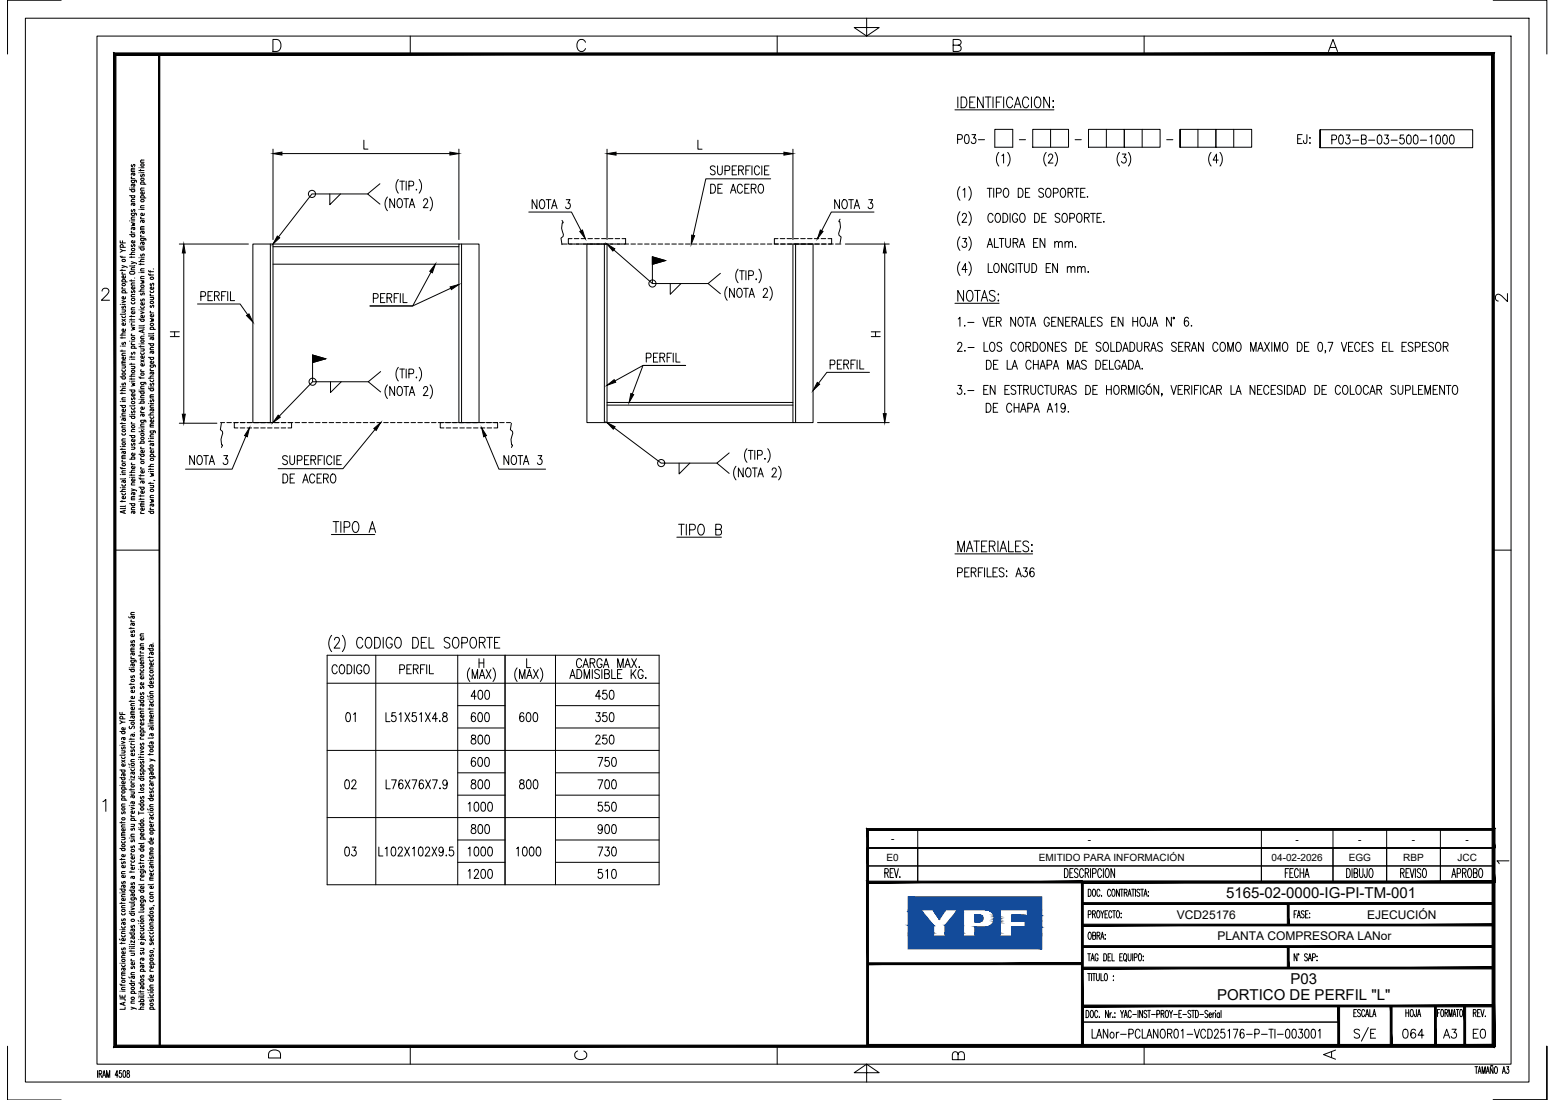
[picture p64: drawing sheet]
<svg xmlns="http://www.w3.org/2000/svg" width="420mm" height="297mm" viewBox="0 0 420 297" stroke-linecap="round" stroke-linejoin="round" font-family="sans-serif">
<defs><g id="words">
<g font-size="4.1">
<text x="331.3" y="242.5">5165-02-0000-IG-PI-TM-001</text>
<text x="348.7" y="265.8">P03</text>
<text x="328.9" y="270.1">PORTICO DE PERFIL &quot;L&quot;</text>
</g>
<g font-size="3.2">
<text x="318" y="248.1">VCD25176</text>
<text x="369.4" y="248.1">EJECUCIÓN</text>
<text x="329" y="253.9">PLANTA COMPRESORA LANor</text>
</g>
<g font-size="2.7">
<text x="240.7" y="227.5">-</text>
<text x="293.9" y="227.5">-</text>
<text x="350.1" y="227.5">-</text>
<text x="367" y="227.5">-</text>
<text x="381.5" y="227.5">-</text>
<text x="396" y="227.5">-</text>
<text x="239.5" y="232.4">E0</text>
<text x="280.7" y="232.4">EMITIDO PARA INFORMACIÓN</text>
<text x="343.6" y="232.4">04-02-2026</text>
<text x="364.4" y="232.4">EGG</text>
<text x="379.2" y="232.4">RBP</text>
<text x="393.8" y="232.4">JCC</text>
</g>
</g></defs>
<!-- layer: AESA-Simbologia -->
<g fill="none" stroke="#000" stroke-width=".27">
<path d="M268.8 34.9h4.8v4.9h-4.8zM275.4 37.7h1.7M279 34.9h9.7v4.9h-9.7zM283.9 34.9v4.9M290.5 37.7h1.7M294.1 34.9h9.7v4.9h-9.7zM298.9 34.9v4.9M303.8 34.9h9.7v4.9h-9.7zM308.6 34.9v4.9M315.2 37.7h1.7M318.9 34.9v4.9v-4.9h9.6v4.9h-9.6M323.7 34.9v4.9"/>
<path d="M328.5 34.9h9.7v4.9h-9.7zM333.4 34.9v4.9M356.7 35v4.9v-4.9h41.2v4.9h-41.2M88.4 176.9h89.7v62h-89.7zM101.5 176.9v62M123.7 176.9v62M136.5 176.9v62M150.1 176.9v62M88.4 184.5h89.7M123.7 190.5h12.8M123.7 196.6h12.5M150.1 190.5h28"/>
<path d="M150.1 196.6h28M88.4 202.6h89.7M123.7 214.7h12.8M123.7 208.7h12.8M150.1 214.7h28M150.1 208.7h28M88.4 220.8h89.7M123.7 232.9h12.8M123.7 226.8h12.8M150.1 232.9h28M150.1 226.8h28"/>
</g>
<!-- layer: AESA-Textos-02 -->
<g fill="none" stroke="#000" stroke-width=".27">
<path d="M258.7 37.6l1.1-.1 .2-.3-.2-.7-1.1-.1v2.4M260.9 36.5l.4-.1a1.58 1.58 0 0 1 0 2.4h-.2a1.8 1.8 0 0 1-.2-2.3zM262.6 36.4h1l-.5 .9a.71 .71 0 0 1 .6 1 .71 .71 0 0 1-1.3 0M264.4 37.7h1.6M350.6 37.5h.8M351.8 36.4h-1.2v2.4h1.2M353.1 36.4l-.1 2.1-.3 .3-.3-.1-.2-.7M353.9 37.2v.2zM353.9 38.5v.3zM359.9 37.7h.8l.4-.4a.65 .65 0 0 0-.4-.8h-.8v2.4M362 36.6l.4-.1a1.6 1.6 0 0 1 0 2.4h-.2a1.8 1.8 0 0 1-.2-2.3zM363.7 36.5h1l-.5 .9a.71 .71 0 0 1 .6 1.1 .71 .71 0 0 1-1.3-.1"/>
<path d="M365.5 37.9h1.6M367.9 37.6l1.1-.1 .1-.3-.1-.6-1.1-.1v2.4h.8a.67 .67 0 0 0 .5-.6 .67 .67 0 0 0-.5-.7M369.8 37.9h1.7M372.4 36.6l.4-.1a1.56 1.56 0 0 1 0 2.4h-.1a1.8 1.8 0 0 1-.3-2.3zM374.1 36.5h1l-.5 .9a.71 .71 0 0 1 .6 1.1 .71 .71 0 0 1-1.2-.1M375.9 37.9h1.6M379.3 36.5h-.9l-.1 1a.75 .75 0 0 1 1 .1 .75 .75 0 0 1 0 1 .75 .75 0 0 1-1 .1l-.1-.3M380.3 36.6l.5-.1a1.6 1.6 0 0 1 0 2.4h-.2a1.8 1.8 0 0 1-.3-2.3zM382.1 36.6l.5-.1a1.6 1.6 0 0 1 0 2.4h-.2a1.8 1.8 0 0 1-.3-2.3zM383.8 37.9h1.7M386.4 36.9l.4-.4v2.4M388.2 36.6l.5-.1a1.6 1.6 0 0 1 0 2.4h-.2a1.8 1.8 0 0 1-.3-2.3z"/>
<path d="M390.1 36.6l.4-.1a1.6 1.6 0 0 1 0 2.4h-.2a1.8 1.8 0 0 1-.2-2.3zM391.9 36.6l.5-.1a1.6 1.6 0 0 1 0 2.4h-.2a1.8 1.8 0 0 1-.3-2.3zM259.4 50.4a2.95 2.95 0 0 0 0 3.7M259.4 57.2a2.99 2.99 0 0 0 0 3.7M260 58.2l.1-.3a.58 .58 0 0 1 .8-.2 .58 .58 0 0 1 .1 .9l-1.1 1.4h1.3M260.2 51.3l.5-.5v2.5M261.8 50.4a2.88 2.88 0 0 1 0 3.7M261.8 57.2a2.91 2.91 0 0 1 0 3.7M266.7 50.8h1.3M267.4 50.8v2.5M268.3 58.2a.65 .65 0 0 0-1-.5 1.6 1.6 0 0 0 .2 2.3 .67 .67 0 0 0 .8-.5M268.5 50.8v2.5"/>
<path d="M269.2 52.1l1.1-.1 .2-.3-.2-.7-1.1-.2v2.5M269.2 57.7l.2-.1a1.32 1.32 0 0 1 1 1 1.32 1.32 0 0 1-.4 1.3l-.2 .1a1.3 1.3 0 0 1-1-.9 1.3 1.3 0 0 1 .4-1.4zM269.9 41.2a2.95 2.95 0 0 0 0 3.6M270.7 42.1l.5-.5v2.4M271 57.6a1.29 1.29 0 0 1 1.3 .8 1.29 1.29 0 0 1-.4 1.5l-.9 .1zM271.4 51l.2-.2a1.32 1.32 0 0 1 1 1 1.32 1.32 0 0 1-.4 1.4l-.2 .1a1.33 1.33 0 0 1-1-1 1.33 1.33 0 0 1 .4-1.3zM272.3 41.2a2.88 2.88 0 0 1 0 3.6M272.9 57.6v2.4M275 58.2a.72 .72 0 0 0-.9-.6 .72 .72 0 0 0-.5 1v.5a.73 .73 0 0 0 .7 .9 .73 .73 0 0 0 .7-.9h-.5M275.1 50.8a1.3 1.3 0 0 1 1.4 .9 1.3 1.3 0 0 1-.4 1.5l-1 .1zM275.9 57.7l.2-.1a1.32 1.32 0 0 1 1 1 1.32 1.32 0 0 1-.5 1.3l-.2 .1a1.3 1.3 0 0 1-1-.9 1.3 1.3 0 0 1 .5-1.4zM277.1 52h.7"/>
<path d="M278.3 50.8h-1.2v2.5h1.2M279.5 57.6a1.3 1.3 0 0 1 1.4 .8 1.3 1.3 0 0 1-.4 1.5l-1 .1zM281.5 58.8h.7M282 51.2a.68 .68 0 0 0-.8-.4 .68 .68 0 0 0-.5 .6l.1 .4 1 .4 .2 .7a.74 .74 0 0 1-1.3 0M282.7 57.6h-1.2v2.4h1.2M282.7 41.2a2.88 2.88 0 0 0 0 3.6M282.9 51l.2-.2a1.32 1.32 0 0 1 1 1 1.32 1.32 0 0 1-.5 1.4l-.2 .1a1.33 1.33 0 0 1-1-1 1.33 1.33 0 0 1 .5-1.3zM283.3 42.2l.4-.6h.4l.3 .5-.2 .8-1 1.1h1.3M284.6 52.1l1.1-.1 .2-.3-.2-.7-1.1-.2v2.5M285.1 41.2a2.88 2.88 0 0 1 0 3.6M286.4 58a.67 .67 0 0 0-.8-.4 .67 .67 0 0 0-.5 .6l.2 .4 .9 .4 .2 .7a.74 .74 0 0 1-1.3 0M286.8 51l.2-.2a1.32 1.32 0 0 1 1 1 1.32 1.32 0 0 1-.4 1.4l-.2 .1a1.33 1.33 0 0 1-1-1 1.33 1.33 0 0 1 .4-1.3z"/>
<path d="M287.3 57.7l.2-.1a1.32 1.32 0 0 1 1 1 1.32 1.32 0 0 1-.5 1.3l-.2 .1a1.3 1.3 0 0 1-.9-.9 1.3 1.3 0 0 1 .4-1.4zM288.6 52l1.1-.1 .2-.4-.1-.4-.4-.3h-.8v2.5M289.1 58.9l1.1-.1 .1-.4-.1-.7-1.1-.1v2.4M289.2 52l.7 1.3M290.2 50.8h1.3M290.9 50.8v2.5M291.3 57.7l.1-.1a1.32 1.32 0 0 1 1 1 1.32 1.32 0 0 1-.4 1.3l-.2 .1a1.3 1.3 0 0 1-1-.9 1.3 1.3 0 0 1 .5-1.4zM292 52h.7M293 58.8l1.1-.1 .2-.4-.2-.6-1.1-.1v2.4M293.2 50.8h-1.2v2.5h1.2M293.6 58.8l.7 1.2M293.8 53.1v.2z"/>
<path d="M294.7 57.6h1.3M295.3 57.6v2.4M296.4 58.8h.8M297.6 57.6h-1.2v2.4h1.2M298.3 59.8v.2zM302.5 41.2a2.88 2.88 0 0 0 0 3.6M303.2 41.6h1l-.5 .9a.71 .71 0 0 1 .6 1.1 .71 .71 0 0 1-1.3 0M304.9 41.2a2.95 2.95 0 0 1 0 3.6M327.2 41.2a2.88 2.88 0 0 0 0 3.6M329.2 43.2h-1.4l.9-1.6v2.4M329.6 41.2a2.95 2.95 0 0 1 0 3.6M259.4 63.9a2.95 2.95 0 0 0 0 3.7"/>
<path d="M259.4 70.7a2.95 2.95 0 0 0 0 3.7M260.1 64.4h1l-.5 .9a.71 .71 0 0 1 .6 1.1 .71 .71 0 0 1-1.3 0M261.3 72.8h-1.4l1-1.6v2.4M261.8 63.9a2.88 2.88 0 0 1 0 3.7M261.8 70.7a2.88 2.88 0 0 1 0 3.7M266.7 66.8l.8-2.4 .7 2.4M267 71.2v2.4h1.1M267 66h.9M268.7 64.4v2.4h1.1M268.9 71.3l.1-.1a1.32 1.32 0 0 1 1 .9 1.32 1.32 0 0 1-.4 1.4l-.2 .1a1.31 1.31 0 0 1-1-1 1.31 1.31 0 0 1 .5-1.3zM270 64.4h1.3M270.6 64.4v2.4"/>
<path d="M271.7 64.4v1.7a.65 .65 0 0 0 .7 .7 .65 .65 0 0 0 .6-.7v-1.7M271.9 71.2v2.4l-1.3-2.4v2.4M273.7 65.5l1.1-.1 .2-.3v-.5l-.4-.2h-.9v2.4M273.9 71.7a.71 .71 0 0 0-.8-.5 .71 .71 0 0 0-.5 .9v.6a.72 .72 0 0 0 .7 .9 .72 .72 0 0 0 .6-.9h-.4M274.4 65.5l.6 1.3M274.6 71.2v2.4M275 71.2h1.3M275.4 66.8l.7-2.4 .8 2.4M275.7 66h.9M275.7 71.2v2.4M276.8 71.2v1.7a.65 .65 0 0 0 .6 .7 .65 .65 0 0 0 .7-.7v-1.7M278.8 71.2a1.27 1.27 0 0 1 1.3 .6 1.27 1.27 0 0 1-.2 1.4l-.4 .4h-.7z"/>
<path d="M279.3 65.5h.7M280.5 64.4h-1.2v2.4h1.2M282.3 64.4v2.4l-1.3-2.4v2.4M282.7 72.3h.7M283.9 71.2h-1.2v2.4h1.2M285 65.7l.5-.5 .4 .1 .1 1.5M285 65.2v1.6M285.7 71.2v2.4l-1.3-2.4v2.4M286 65.7l.5-.5 .4 .1 .1 1.5M287.8 65.7l.4-.5 .5 .1 .1 1.5M287.8 65.2v1.6M288.4 72.4l.5-.4 .4 .1 .1 1.5"/>
<path d="M288.4 72v1.6M288.8 65.7l.4-.5 .5 .1 .1 1.5M289.4 72.4l.5-.4 .4 .1 .1 1.5M290.6 66.6v.2zM291.2 72.4l.4-.4 .5 .1 .1 1.5M291.2 72v1.6M292.2 72.4l.4-.4 .5 .1 .1 1.5M294 73.3v.3zM258.8 93l.3-.6h.4l.4 .5-.3 .8-.9 1.2h1.3M258.9 86.1l.5-.4v2.4M260.7 87.9v.2zM260.7 94.6v.3z"/>
<path d="M261.5 87.1h1.7M261.6 93.8h1.6M265.6 85.7l.7 2.4 .7-2.4M265.9 92.4v2.5h1.1M266.5 97.3a1.27 1.27 0 0 1 1.3 .7 1.27 1.27 0 0 1-.2 1.4l-.4 .3h-.7zM267.5 86.8h.7M267.7 92.6l.2-.2a1.33 1.33 0 0 1 1 1 1.33 1.33 0 0 1-.4 1.3l-.2 .2a1.33 1.33 0 0 1-1-1 1.33 1.33 0 0 1 .4-1.3zM268.5 98.4h.7M268.7 85.7h-1.2v2.4h1.2M269.2 86.8l1.1-.1 .2-.3-.2-.6-1.1-.1v2.4M269.7 97.3h-1.2v2.4h1.2M269.9 86.8l.6 1.3"/>
<path d="M270.7 92.8a.66 .66 0 0 0-.8-.4 .66 .66 0 0 0-.5 .6l.2 .4 .9 .4 .2 .7a.72 .72 0 0 1-1.3 0M272.1 97.3v2.4h1.1M273.4 99.7l.8-2.4 .7 2.4M273.7 98.9h.9M274.4 85.7v2.4l-1.3-2.4v2.4M274.5 93a.65 .65 0 0 0-1-.4 1.63 1.63 0 0 0 .2 2.3 .7 .7 0 0 0 .8-.6M275.4 85.8l.2-.1a1.33 1.33 0 0 1 1 1 1.33 1.33 0 0 1-.5 1.3l-.1 .1a1.3 1.3 0 0 1-1-1 1.3 1.3 0 0 1 .4-1.3zM275.5 92.6l.2-.2a1.33 1.33 0 0 1 .9 1 1.33 1.33 0 0 1-.4 1.3l-.2 .2a1.33 1.33 0 0 1-1-1 1.33 1.33 0 0 1 .5-1.3zM276.9 85.7h1.3M277.2 93.6l1.1-.1 .2-.4-.2-.5-1.1-.2v2.5M277.5 85.7v2.4M277.9 93.6l.6 1.3"/>
<path d="M278.4 88.1l.7-2.4 .7 2.4M278.6 97.9a.72 .72 0 0 0-.9-.6 .72 .72 0 0 0-.5 .9v.6a.72 .72 0 0 0 .5 .9 .72 .72 0 0 0 .9-.6M278.6 87.3h.9M279.1 92.4a1.3 1.3 0 0 1 1.3 .9 1.3 1.3 0 0 1-.3 1.4l-1 .2zM279.2 98.4h1.3M279.2 97.3v2.4M280.5 97.3v2.4M281 99.7l.7-2.4 .8 2.4M281.3 98.9h.9M281.3 92.6l.2-.2a1.33 1.33 0 0 1 1 1 1.33 1.33 0 0 1-.4 1.3l-.2 .2a1.33 1.33 0 0 1-1-1 1.33 1.33 0 0 1 .4-1.3zM282.9 98.6h.9a.67 .67 0 0 0 .4-.7 .67 .67 0 0 0-.4-.6h-.9v2.4M283.5 86.3a.66 .66 0 0 0-1-.5 1.61 1.61 0 0 0 .2 2.3 .75 .75 0 0 0 .8-.9h-.4"/>
<path d="M284.2 86.8h.7M284.4 92.4v2.5l-1.3-2.5v2.5M284.6 99.7l.7-2.4 .7 2.4M284.9 98.9h.9M285.1 93.6h.8M285.4 85.7h-1.2v2.4h1.2M286.3 92.4h-1.2v2.5h1.2M287.2 85.7v2.4l-1.3-2.4v2.4M287.9 86.8h.8M288.1 92.8a.63 .63 0 0 0-.8-.4 .63 .63 0 0 0-.4 .8l1 .6a.66 .66 0 0 1-.1 1.1 .66 .66 0 0 1-1-.4M288.5 99.7v-2.4l.7 2.4 .7-2.4v2.4M289.1 85.7h-1.2v2.4h1.2"/>
<path d="M289.7 86.8l1.1-.1 .2-.3-.1-.5-.4-.2h-.8v2.4M290.3 86.8l.7 1.3M290.4 99.7l.7-2.4 .8 2.4M290.7 92.4a1.29 1.29 0 0 1 1.3 .9 1.29 1.29 0 0 1-.4 1.4l-.9 .2zM290.7 98.9h.9M291.4 88.1l.7-2.4 .7 2.4M291.6 87.3h.9M292.6 93.6h.7M293.3 85.7v2.4h1.1M293.5 97.6a.65 .65 0 0 0-.8-.3 .65 .65 0 0 0-.4 .8l1 .6a.6 .6 0 0 1 .2 .6 .6 .6 0 0 1-.4 .4l-.7-.1-.2-.2M293.8 92.4h-1.2v2.5h1.2M294.9 86.8h.7"/>
<path d="M296 85.7h-1.1v2.4h1.1M296.1 97.3a1.27 1.27 0 0 1 1.2 .7 1.27 1.27 0 0 1-.1 1.4l-.5 .3h-.6zM297.5 92.8a.64 .64 0 0 0-.8-.4 .64 .64 0 0 0-.4 .8l1 .6a.66 .66 0 0 1-.1 1.1 .66 .66 0 0 1-1-.4M297.8 86a.64 .64 0 0 0-.8-.3 .64 .64 0 0 0-.4 .8l1 .6a.66 .66 0 0 1-.1 1 .66 .66 0 0 1-1-.4M298 98.4h.8M298.4 92.6l.2-.2a1.33 1.33 0 0 1 1 1 1.33 1.33 0 0 1-.5 1.3l-.1 .2a1.33 1.33 0 0 1-1-1 1.33 1.33 0 0 1 .4-1.3zM299.2 97.3h-1.2v2.4h1.2M299.8 97.3v2.4h1.1M300.1 92.4v2.5h1.1M300.4 86.8h.7M301.6 85.7h-1.2v2.4h1.2M301.7 92.4a1.3 1.3 0 0 1 1.3 .9 1.3 1.3 0 0 1-.4 1.4l-.9 .2z"/>
<path d="M302.6 97.9a.72 .72 0 0 0-.8-.6 .72 .72 0 0 0-.6 .9v.6a.73 .73 0 0 0 .7 .9 .73 .73 0 0 0 .7-.9h-.4M303 99.7l.7-2.4 .8 2.4M303.3 98.9h.9M303.4 94.9l.7-2.5 .7 2.5M303.4 85.7v2.4l-1.3-2.4v2.4M303.7 94.1h.9M304.9 97.3a1.27 1.27 0 0 1 1.3 .7 1.27 1.27 0 0 1-.2 1.4l-.4 .3h-.7zM305.3 92.4a1.3 1.3 0 0 1 1.3 .9 1.3 1.3 0 0 1-.4 1.4l-.9 .2zM306.1 86.8h1.3M306.1 85.7v2.4M306.6 99.7l.7-2.4 .8 2.4M306.9 98.9h.9"/>
<path d="M307.2 92.4v1.8a.65 .65 0 0 0 .7 .7 .65 .65 0 0 0 .6-.7v-1.8M307.4 85.7v2.4M308.4 85.8l.2-.1a1.32 1.32 0 0 1 1 .9 1.32 1.32 0 0 1-.5 1.4l-.2 .1a1.32 1.32 0 0 1-1-1 1.32 1.32 0 0 1 .5-1.3zM308.6 99.5v.2zM309.3 93.6l1.1-.1 .2-.4-.1-.4-.4-.3h-.8v2.5M309.9 93.6l.7 1.3M310.9 85.7l-.1 2.2-.3 .2-.4-.1-.1-.7M310.9 94.9l.8-2.5 .7 2.5M311.2 94.1h.9M311.3 88.1l.8-2.4 .7 2.4M311.6 87.3h.9M314 92.8a.66 .66 0 0 0-.7-.4 .66 .66 0 0 0-.5 .6l.1 .4 1 .4 .1 .7a.72 .72 0 0 1-1.2 0"/>
<path d="M316.5 85.7v2.4l-1.3-2.4v2.4M317 85.7h.3v.3h-.3zM317.8 92.8a.64 .64 0 0 0-.8-.4 .64 .64 0 0 0-.4 .8l1 .6a.66 .66 0 0 1-.1 1.1 .66 .66 0 0 1-1-.4M318.5 93.6h.7M319.7 92.4h-1.2v2.5h1.2M320.2 93.6l1.1-.1 .2-.4-.1-.4-.3-.3h-.9v2.5M320.9 93.6l.6 1.3M321.1 86l-.1-.2-.5-.1a1.44 1.44 0 0 0 .2 2.4 .69 .69 0 0 0 .5-1 .69 .69 0 0 0-1.1-.2l-.1 .4M321.8 88h.2zM321.9 94.9l.7-2.5 .8 2.5M322.2 94.1h.9M325.1 92.4v2.5l-1.3-2.5v2.5"/>
<path d="M329.1 93a.71 .71 0 0 0-.9-.5 .71 .71 0 0 0-.5 .9v.5a.71 .71 0 0 0 .5 1 .71 .71 0 0 0 .9-.6M330 92.6l.2-.2a1.33 1.33 0 0 1 1 1 1.33 1.33 0 0 1-.5 1.3l-.1 .2a1.32 1.32 0 0 1-1-1 1.32 1.32 0 0 1 .4-1.3zM331.7 94.9v-2.5l.8 2.5 .7-2.5v2.5M334.2 92.6l.2-.2a1.32 1.32 0 0 1 1 1 1.32 1.32 0 0 1-.4 1.3l-.2 .2a1.33 1.33 0 0 1-1-1 1.33 1.33 0 0 1 .4-1.3zM337.9 94.9v-2.5l.8 2.5 .7-2.5v2.5M339.9 94.9l.7-2.5 .7 2.5M340.1 94.1h1M341.7 92.4l1.3 2.5M343 92.4l-1.3 2.5M343.6 92.4v2.5M344.4 94.9v-2.5l.7 2.5 .7-2.5v2.5M346.9 92.6l.1-.2a1.33 1.33 0 0 1 1 1 1.33 1.33 0 0 1-.4 1.3l-.2 .2a1.33 1.33 0 0 1-1-1 1.33 1.33 0 0 1 .5-1.3z"/>
<path d="M350.5 92.4a1.3 1.3 0 0 1 1.4 .9 1.3 1.3 0 0 1-.4 1.4l-1 .2zM352.5 93.6h.7M353.7 92.4h-1.2v2.5h1.2M356.3 92.6l.5-.2a1.6 1.6 0 0 1 0 2.5h-.2a1.8 1.8 0 0 1-.3-2.3zM358.2 94.7h-.2h.2l-.2 .6M358.8 92.4h1.3l-.9 2.5M362.4 92.4l.8 2.5 .7-2.5M364.4 93.6h.7M365.6 92.4h-1.2v2.5h1.2M367.4 93a.65 .65 0 0 0-1-.4 1.61 1.61 0 0 0 .2 2.3 .71 .71 0 0 0 .8-.6M368 93.6h.8M369.3 92.4h-1.3v2.5h1.3"/>
<path d="M371 92.8a.68 .68 0 0 0-.7-.4 .68 .68 0 0 0-.6 .6l.2 .4 .9 .4 .2 .7a.73 .73 0 0 1-1.3 0M373.6 93.6h.7M374.8 92.4h-1.2v2.5h1.2M375.3 92.4v2.5h1.1M378.8 93.6h.8M380 92.4h-1.2v2.5h1.2M381.8 92.8a.68 .68 0 0 0-.8-.4 .68 .68 0 0 0-.5 .6l.2 .4 .9 .4 .2 .7a.74 .74 0 0 1-1.3 0M382.4 93.7h.8a.66 .66 0 0 0 .5-.6 .66 .66 0 0 0-.5-.7h-.8v2.5M384.3 93.6h.8M385.6 92.4h-1.3v2.5h1.3M387.3 92.8a.64 .64 0 0 0-.8-.4 .64 .64 0 0 0-.4 .8l1 .6a.66 .66 0 0 1-.1 1.1 .66 .66 0 0 1-1-.4M388.2 92.6l.2-.2a1.33 1.33 0 0 1 1 1 1.33 1.33 0 0 1-.4 1.3l-.2 .2a1.33 1.33 0 0 1-1-1 1.33 1.33 0 0 1 .4-1.3z"/>
<path d="M390 93.6l1.1-.1 .2-.4-.1-.4-.4-.3h-.8v2.5M390.6 93.6l.7 1.3M258.8 104.1h1l-.5 .9a.71 .71 0 0 1 .6 1.1 .71 .71 0 0 1-1.3-.1M260.6 106.4h.2zM261.5 105.5h1.6M265.8 105.2h.8M266.5 108.9a1.29 1.29 0 0 1 1.3 .8 1.29 1.29 0 0 1-.4 1.5l-.9 .1zM267 104.1h-1.2v2.4h1.2M268.4 110.1h.7M268.9 104.1v2.4l-1.3-2.4v2.4M269.6 108.9h-1.2v2.4h1.2M271.5 105.2h.8"/>
<path d="M272.7 104.1h-1.2v2.4h1.2M273.4 109.5a.71 .71 0 0 0-.9-.6 .71 .71 0 0 0-.5 .9v.6a.71 .71 0 0 0 .5 .9 .71 .71 0 0 0 .9-.5M274 110.1h1.3M274 108.9v2.4M274.5 104.4a.67 .67 0 0 0-.8-.3 .67 .67 0 0 0-.5 .6l.2 .3 .9 .5 .2 .7a.74 .74 0 0 1-1.3 0M274.8 104.1h1.3M275.3 108.9v2.4M275.5 104.1v2.4M275.8 111.3l.7-2.4 .7 2.4M276 110.5h1M276.6 105.2l1.1-.1 .2-.3-.2-.6-1.1-.1v2.4M277.2 105.2l.7 1.3"/>
<path d="M277.7 110.2l1.1-.1 .2-.4-.2-.7-1.1-.1v2.4M278.5 104.1v1.7a.65 .65 0 0 0 .7 .7 .65 .65 0 0 0 .6-.7v-1.7M279.4 111.3l.7-2.4 .7 2.4M279.6 110.5h1M281.9 104.7a.65 .65 0 0 0-1.1-.5 1.61 1.61 0 0 0 .2 2.3 .71 .71 0 0 0 .9-.6M282.2 104.1h1.3M282.9 104.1v2.4M283 111.3l.7-2.4 .7 2.4M283.2 110.5h.9M284 104.1v1.7a.65 .65 0 0 0 .3 .6 .65 .65 0 0 0 .7 0l.3-.6v-1.7M285.1 109.4l.4-.5v2.4M286 105.2l1.1-.1 .2-.3-.2-.6-1.1-.1v2.4"/>
<path d="M286.6 105.2l.7 1.3M287.7 106.5l.7-2.4 .7 2.4M287.8 109.7a.67 .67 0 0 1-.6 .7 .71 .71 0 0 1-.5-.9 .71 .71 0 0 1 .9-.5 2.03 2.03 0 0 1 0 2.2 .54 .54 0 0 1-.9-.2M287.9 105.7h.9M288.7 111.1v.2zM290.8 104.4a.65 .65 0 0 0-.8-.3 .65 .65 0 0 0-.4 .8l1 .6a.66 .66 0 0 1-.1 1 .66 .66 0 0 1-1-.3M293.4 104.1a1.28 1.28 0 0 1 1.3 .8 1.28 1.28 0 0 1-.4 1.5l-.9 .1zM295.3 105.2h.7M296.5 104.1h-1.2v2.4h1.2M299 105.2h1.3M299 104.1v2.4M300.3 104.1v2.4"/>
<path d="M301.3 104.2l.2-.1a1.3 1.3 0 0 1 1 1 1.3 1.3 0 0 1-.5 1.3l-.2 .1a1.32 1.32 0 0 1-1-1 1.32 1.32 0 0 1 .5-1.3zM303 105.2l1.1-.1 .2-.3-.2-.6-1.1-.1v2.4M303.7 105.2l.6 1.3M305 106.5v-2.4l.7 2.4 .8-2.4v2.4M307.2 104.1v2.4M309.2 104.7a.65 .65 0 0 0-1-.5 1.63 1.63 0 0 0 .2 2.3 .73 .73 0 0 0 .8-.9h-.4M310 104.4l.2-.1a1.1 1.1 0 0 1 1 1.1 1.1 1.1 0 0 1-1 1.1 1.34 1.34 0 0 1-.2-2.1zM310.8 103.6l-.8 .5M313.1 104.1v2.4l-1.3-2.4v2.4M314 106.4h-.2h.2l-.2 .6M316.4 104.1l.7 2.4 .8-2.4M318.3 105.2h.8"/>
<path d="M319.5 104.1h-1.2v2.4h1.2M320.1 105.2l1.1-.1 .2-.3-.2-.6-1.1-.1v2.4M320.7 105.2l.7 1.3M322 104.1v2.4M322.7 105.2h.8M324 104.1h-1.3v2.4M324.4 104.1v2.4M326.4 104.7a.65 .65 0 0 0-1-.5 1.63 1.63 0 0 0 .2 2.3 .71 .71 0 0 0 .8-.6M326.8 106.5l.8-2.4 .7 2.4M327.1 105.7h.9M328.7 105.2l1.1-.1 .2-.3-.2-.6-1.1-.1v2.4M329.4 105.2l.6 1.3"/>
<path d="M332.6 104.1v2.4h1.1M333.9 106.5l.7-2.4 .8 2.4M334.2 105.7h.9M339.1 104.1v2.4l-1.3-2.4v2.4M339.8 105.2h.7M341 104.1h-1.2v2.4h1.2M342.8 104.7a.71 .71 0 0 0-.8-.6 .71 .71 0 0 0-.5 .9v.6a.71 .71 0 0 0 .5 .9 .71 .71 0 0 0 .8-.6M343.5 105.2h.7M344.7 104.1h-1.2v2.4h1.2M346.4 104.4a.65 .65 0 0 0-.8-.3 .65 .65 0 0 0-.4 .8l1 .6a.66 .66 0 0 1-.1 1 .66 .66 0 0 1-1-.3M347.1 104.1v2.4M347.8 104.1a1.29 1.29 0 0 1 1.3 .8 1.29 1.29 0 0 1-.4 1.5l-.9 .1z"/>
<path d="M349.5 106.5l.7-2.4 .7 2.4M349.7 105.7h1M351.4 104.1a1.28 1.28 0 0 1 1.3 .8 1.28 1.28 0 0 1-.4 1.5l-.9 .1zM355.3 104.1a1.28 1.28 0 0 1 1.3 .8 1.28 1.28 0 0 1-.4 1.5l-.9 .1zM357.2 105.2h.7M358.4 104.1h-1.2v2.4h1.2M362.2 104.7a.71 .71 0 0 0-.9-.6 .71 .71 0 0 0-.5 .9v.6a.71 .71 0 0 0 .5 .9 .71 .71 0 0 0 .9-.6M363.1 104.2l.2-.1a1.3 1.3 0 0 1 1 1 1.3 1.3 0 0 1-.5 1.3l-.1 .1a1.32 1.32 0 0 1-1-1 1.32 1.32 0 0 1 .4-1.3zM364.8 104.1v2.4h1.2M366.7 104.2l.2-.1a1.3 1.3 0 0 1 1 1 1.3 1.3 0 0 1-.5 1.3l-.2 .1a1.32 1.32 0 0 1-1-1 1.32 1.32 0 0 1 .5-1.3zM369.7 104.7a.71 .71 0 0 0-.8-.6 .71 .71 0 0 0-.5 .9v.6a.71 .71 0 0 0 .5 .9 .71 .71 0 0 0 .8-.6M370.1 106.5l.7-2.4 .8 2.4"/>
<path d="M370.4 105.7h.9M372 105.2l1.1-.1 .2-.3-.2-.6-1.1-.1v2.4M372.7 105.2l.6 1.3M377.1 104.4a.64 .64 0 0 0-.8-.3 .64 .64 0 0 0-.4 .8l1 .6a.66 .66 0 0 1-.1 1 .66 .66 0 0 1-1-.3M377.8 104.1v1.7a.64 .64 0 0 0 .3 .6 .64 .64 0 0 0 .7 0l.3-.6v-1.7M379.8 105.4h.8a.67 .67 0 0 0 .5-.7 .67 .67 0 0 0-.5-.6h-.8v2.4M381.7 104.1v2.4h1.1M383.3 105.2h.7M384.5 104.1h-1.2v2.4h1.2M385 106.5v-2.4l.8 2.4 .7-2.4v2.4M387.2 105.2h.8M388.5 104.1h-1.3v2.4h1.3"/>
<path d="M390.3 104.1v2.4l-1.3-2.4v2.4M390.7 104.1h1.3M391.4 104.1v2.4M392.8 104.2l.2-.1a1.3 1.3 0 0 1 1 1 1.3 1.3 0 0 1-.5 1.3l-.2 .1a1.32 1.32 0 0 1-1-1 1.32 1.32 0 0 1 .5-1.3zM258.7 154.6l1.1-.1 .2-.4-.2-.6-1.1-.2v2.5M260.7 154.5h.7M261.9 153.3h-1.2v2.5h1.2M262.4 154.5l1.1-.1 .2-.4-.2-.5-1.1-.2v2.5M263.1 154.5l.6 1.3M264.4 154.5h.7M265.6 153.3h-1.2v2.5M266 153.3v2.5"/>
<path d="M266.7 153.3v2.5h1.2M268.3 154.5h.7M269.5 153.3h-1.2v2.5h1.2M271.3 153.7a.68 .68 0 0 0-.8-.4 .68 .68 0 0 0-.5 .6l.2 .4 .9 .4 .2 .7a.74 .74 0 0 1-1.3 0M272 154.1v.3zM272 155.5v.3zM274.5 155.8l.7-2.5 .8 2.5M274.8 155h.9M276.5 153.3h1l-.5 1a.71 .71 0 0 1 .6 1.1 .71 .71 0 0 1-1.3-.1M279.4 153.7l-.1-.2-.5-.2a1.43 1.43 0 0 0 .1 2.5 .69 .69 0 0 0 .6-1 .69 .69 0 0 0-1.1-.2l-.1 .4M92 179.6l.2-.1a1.3 1.3 0 0 1 1 1 1.3 1.3 0 0 1-.4 1.3l-.2 .1a1.32 1.32 0 0 1-1-.9 1.32 1.32 0 0 1 .4-1.4zM93.8 179.5a1.28 1.28 0 0 1 1.3 .8 1.28 1.28 0 0 1-.4 1.5l-.9 .1z"/>
<path d="M95.7 179.5v2.4M98.7 179.6l.1-.1a1.3 1.3 0 0 1 1 1 1.3 1.3 0 0 1-.4 1.3l-.2 .1a1.32 1.32 0 0 1-1-.9 1.32 1.32 0 0 1 .5-1.4zM111.1 179.5h-1.2v2.4h1.2M114.8 179.5h-1.2v2.4M115.3 179.5v2.4M116 179.5v2.4h1.1M129.4 177.9v2.4M129.4 179h1.3M130.7 177.9v2.4M142.3 177.9v2.4h1.1M157.1 178.4a.71 .71 0 0 0-.8-.5 .71 .71 0 0 0-.5 .9v.6a.71 .71 0 0 0 .5 .9 .71 .71 0 0 0 .8-.6M157.8 179.5h.9"/>
<path d="M159.4 179l1.1-.1 .2-.3-.2-.6-1.1-.1v2.4M160.1 179l.6 1.3M162.7 178.4a.71 .71 0 0 0-.9-.5 .71 .71 0 0 0-.5 .9v.6a.72 .72 0 0 0 .7 .9 .72 .72 0 0 0 .7-.9h-.5M163.3 179.5h.9M169.1 179.5h.9M170.7 177.9l1.3 2.4M172 177.9l-1.3 2.4M91.1 180.1a.65 .65 0 0 0-1-.5 1.63 1.63 0 0 0 .2 2.3 .71 .71 0 0 0 .8-.5M93.7 192.6l.4-.1a1.58 1.58 0 0 1 0 2.4h-.1a1.8 1.8 0 0 1-.3-2.3zM95.5 192.9l.5-.4v2.4M97.7 180.1a.72 .72 0 0 0-.8-.6 .72 .72 0 0 0-.5 .9v.6a.73 .73 0 0 0 .6 .9 .73 .73 0 0 0 .7-.9h-.4M104.3 192.5v2.4h1.1"/>
<path d="M106.8 192.5h-.9v1a.73 .73 0 0 1 1 .1 .73 .73 0 0 1 0 1 .73 .73 0 0 1-1 0l-.2-.2M107.9 192.9l.4-.4v2.4M108 180.8l1.1-.1 .2-.4-.2-.7-1.1-.1v2.4M109.4 192.5l1.3 2.4M109.9 180.7h.8M110.7 192.5l-1.3 2.4M111.7 180.7l1.1-.1 .2-.4-.1-.5-.4-.2h-.8v2.4M112.3 180.7l.7 1.2M112.4 192.5h-.9l-.1 1a.73 .73 0 0 1 1 .1 .73 .73 0 0 1 0 1 .73 .73 0 0 1-1 0l-.1-.2M113.4 192.9l.5-.4v2.4M113.6 180.7h.8M115 192.5l1.2 2.4"/>
<path d="M116.2 192.5l-1.2 2.4M118.2 194.1h-1.4l.9-1.6v2.4M118.8 194.6v.3zM119.8 192.6a.51 .51 0 0 0 .2 .8 .77 .77 0 0 1 .9 .8 .77 .77 0 0 1-1.1 .6 .95 .95 0 0 1-.1-1.1 .95 .95 0 0 1 1-.4 .49 .49 0 0 0-.3-.8zM126.9 180.3a2.95 2.95 0 0 0 0 3.7M127.5 198.6v.7a.94 .94 0 0 1 .9 .5 .94 .94 0 0 1 0 1 .76 .76 0 0 1-1.2-.6 .76 .76 0 0 1 1-.8l.2-.1a.49 .49 0 0 0-.3-.8zM127.6 183.2v-2.4l.7 2.4 .8-2.4v2.4M128.4 192.8a.52 .52 0 0 0-.8-.2l-.2 .3a1.56 1.56 0 0 0 .5 2 .71 .71 0 0 0 .6-.9 .71 .71 0 0 0-.9-.5l-.3 .6M128.7 188h-1.4l.9-1.6v2.4M129.4 192.6l.4-.1a1.58 1.58 0 0 1 0 2.4h-.2a1.8 1.8 0 0 1-.2-2.3zM129.4 186.5l.5-.1a1.6 1.6 0 0 1 0 2.4h-.2a1.8 1.8 0 0 1-.3-2.3zM129.4 198.6l.5-.1a1.58 1.58 0 0 1 0 2.4h-.2a1.8 1.8 0 0 1-.3-2.3z"/>
<path d="M129.5 183.2l.8-2.4 .7 2.4M129.8 182.4h.9M131.2 192.6l.5-.1a1.58 1.58 0 0 1 0 2.4h-.2a1.8 1.8 0 0 1-.3-2.3zM131.3 186.5l.4-.1a1.6 1.6 0 0 1 0 2.4h-.2a1.8 1.8 0 0 1-.2-2.3zM131.3 198.6l.4-.1a1.58 1.58 0 0 1 0 2.4h-.2a1.8 1.8 0 0 1-.2-2.3zM131.4 180.8l1.3 2.4M132.7 180.8l-1.3 2.4M133.2 180.3a2.88 2.88 0 0 1 0 3.7M139.7 180.3a2.95 2.95 0 0 0 0 3.7M140.4 183.2v-2.4l.7 2.4 .7-2.4v2.4M141.5 192.8a.52 .52 0 0 0-.8-.2l-.2 .3a1.6 1.6 0 0 0 .5 2 .71 .71 0 0 0 .6-.9 .71 .71 0 0 0-.9-.5l-.3 .6M142.3 183.2l.7-2.4 .8 2.4"/>
<path d="M142.5 192.6l.4-.1a1.58 1.58 0 0 1 0 2.4h-.2a1.74 1.74 0 0 1-.2-2.3zM142.6 182.4h.9M144.1 180.8l1.3 2.4M144.3 192.6l.4-.1a1.58 1.58 0 0 1 0 2.4h-.1a1.8 1.8 0 0 1-.3-2.3zM145.4 180.8l-1.3 2.4M146 180.3a2.88 2.88 0 0 1 0 3.7M154 183.2l.7-2.4 .7 2.4M154.2 182.4h1M155.9 180.8a1.3 1.3 0 0 1 1.3 .8 1.3 1.3 0 0 1-.4 1.5l-.9 .1zM157.5 180.3l.7-2.4 .8 2.4M157.8 183.2v-2.4l.8 2.4 .7-2.4v2.4M160 180.8v2.4"/>
<path d="M161 199.1l.4-.6 .5 .1 .2 .4-.2 .8-1 1.1h1.3M161.1 192.5h1l-.5 .9a.72 .72 0 0 1 .6 1.1 .72 .72 0 0 1-1.3-.1M162 181.2a.67 .67 0 0 0-.8-.4 .67 .67 0 0 0-.5 .6l.2 .3 .9 .5 .2 .7a.74 .74 0 0 1-1.3 0M162.3 188h-1.4l1-1.6v2.4M162.6 180.8v2.4M163 180.3l.8-2.4 .7 2.4M163.4 182l1.1-.2 .2-.3-.2-.6-1.1-.1v2.4h.8l.3-.2 .2-.6-.5-.4M163.9 198.5h-.9l-.1 1a.75 .75 0 0 1 1 .1 .75 .75 0 0 1 0 1 .75 .75 0 0 1-1 .1l-.1-.2M163.9 192.5h-.9l-.1 1a.74 .74 0 0 1 1 .1 .74 .74 0 0 1 0 1 .74 .74 0 0 1-1 0l-.1-.2M163.9 186.4h-.9l-.1 1a.75 .75 0 0 1 1 .1 .75 .75 0 0 1 0 1 .75 .75 0 0 1-1 .1l-.1-.2M164.9 198.6l.5-.1a1.58 1.58 0 0 1 0 2.4h-.2a1.8 1.8 0 0 1-.3-2.3zM164.9 192.6l.5-.1a1.58 1.58 0 0 1 0 2.4h-.2a1.8 1.8 0 0 1-.3-2.3z"/>
<path d="M164.9 186.5l.5-.1a1.6 1.6 0 0 1 0 2.4h-.2a1.8 1.8 0 0 1-.3-2.3zM165.3 180.8v2.4h1.1M166.9 182h.7M166.9 180.3v-2.4l.7 2.4 .8-2.4v2.4M168.1 180.8h-1.2v2.4h1.2M168.8 180.3l.8-2.4 .7 2.4M170.5 180.8v2.4M171 181.8l.8 1.4M171.8 180.8l-1.3 1.6M172.7 180.1v.2zM173.8 181.4a.65 .65 0 0 0-1-.5 1.6 1.6 0 0 0 .1 2.3 .71 .71 0 0 0 .9-.9h-.5M174.5 183v.2z"/>
<path d="M93.4 210.7l.5-.1a1.58 1.58 0 0 1 0 2.4h-.2a1.8 1.8 0 0 1-.3-2.3zM95.1 211.2l.3-.6 .6 .1 .2 .4-.3 .8-.9 1.1h1.3M104.3 210.6v2.4h1.1M105.8 210.6h1.3l-.9 2.4M108.8 210.9a.52 .52 0 0 0-.8-.2l-.2 .4a1.6 1.6 0 0 0 .5 1.9 .71 .71 0 0 0 .6-.8 .71 .71 0 0 0-.9-.6l-.3 .6M109.5 210.6l1.3 2.4M110.8 210.6l-1.3 2.4M111.3 210.6h1.3l-.9 2.4M114.4 210.9a.52 .52 0 0 0-.9-.2l-.2 .4a1.6 1.6 0 0 0 .5 1.9 .71 .71 0 0 0 .7-.8 .71 .71 0 0 0-1-.6l-.2 .6M115 210.6l1.3 2.4M116.3 210.6l-1.3 2.4M116.9 210.6h1.3l-1 2.4"/>
<path d="M118.9 212.8v.2zM120.8 211.4a.61 .61 0 0 1-.3 .6 .61 .61 0 0 1-.6 0 .68 .68 0 0 1-.2-1 .68 .68 0 0 1 1-.1l.1 .5a1.15 1.15 0 0 1-.7 1.6l-.4-.3M126.5 217.1l.5-.5v2.5M127.5 210.7v.7a.95 .95 0 0 1 .9 .4 .95 .95 0 0 1 0 1.1 .72 .72 0 0 1-1.1-.3 .72 .72 0 0 1 .5-1l.6-.2a.49 .49 0 0 0-.3-.8zM128.4 216.8l.4-.2a1.6 1.6 0 0 1 0 2.5h-.2a1.8 1.8 0 0 1-.2-2.3zM128.4 204.9v-.2l-.5-.2a1.58 1.58 0 0 0 0 2.5 .71 .71 0 0 0 .6-.9 .71 .71 0 0 0-.9-.5l-.3 .5M129.4 204.7l.4-.2a1.58 1.58 0 0 1 0 2.5h-.2a1.78 1.78 0 0 1-.2-2.3zM129.4 210.7l.5-.1a1.58 1.58 0 0 1 0 2.4h-.2a1.8 1.8 0 0 1-.3-2.3zM130.2 216.8l.5-.2a1.6 1.6 0 0 1 0 2.5h-.2a1.8 1.8 0 0 1-.3-2.3zM131.2 204.7l.5-.2a1.58 1.58 0 0 1 0 2.5h-.2a1.78 1.78 0 0 1-.3-2.3zM131.3 210.7l.4-.1a1.58 1.58 0 0 1 0 2.4h-.2a1.8 1.8 0 0 1-.2-2.3zM132 216.8l.5-.2a1.6 1.6 0 0 1 0 2.5h-.2a1.8 1.8 0 0 1-.3-2.3z"/>
<path d="M140.5 210.7v.7a.97 .97 0 0 1 1 .4 .97 .97 0 0 1 0 1.1 .77 .77 0 0 1-1.2-.6 .77 .77 0 0 1 1-.8l.2-.1a.51 .51 0 0 0-.3-.8zM142.5 210.7l.4-.1a1.42 1.42 0 0 1 .5 1.9l-.2 .4-.4 .1a1.8 1.8 0 0 1-.3-2.3zM144.3 210.7l.5-.1a1.58 1.58 0 0 1 0 2.4h-.2a1.8 1.8 0 0 1-.3-2.3zM161.6 210.6h1.3l-1 2.4M161.6 204.5h1.3l-1 2.5M162.7 216.6h-1l-.1 1.1a.75 .75 0 0 1 1.1 0 .75 .75 0 0 1 0 1.1 .75 .75 0 0 1-1.1 0v-.2M163.7 210.7l.4-.1a1.58 1.58 0 0 1 0 2.4h-.1a1.8 1.8 0 0 1-.3-2.3zM164.5 216.6h-.9l-.1 1.1a.75 .75 0 0 1 1 0 .75 .75 0 0 1 0 1.1 .75 .75 0 0 1-1 0l-.1-.2M164.5 204.5h-.9l-.1 1.1a.75 .75 0 0 1 1 .1 .75 .75 0 0 1 0 1 .75 .75 0 0 1-1 0l-.1-.2M165.5 216.8l.5-.2a1.6 1.6 0 0 1 0 2.5h-.2a1.8 1.8 0 0 1-.3-2.3zM165.5 210.7l.5-.1a1.58 1.58 0 0 1 0 2.4h-.2a1.8 1.8 0 0 1-.3-2.3zM165.5 204.7l.5-.2a1.58 1.58 0 0 1 0 2.5h-.2a1.78 1.78 0 0 1-.3-2.3z"/>
<path d="M93.4 228.8l.5-.1a1.58 1.58 0 0 1 0 2.4h-.2a1.8 1.8 0 0 1-.3-2.3zM95.2 228.7h1l-.6 .9a.72 .72 0 0 1 .6 1.1 .72 .72 0 0 1-1.2 0M102.4 228.7v2.4h1.1M104.1 229.2l.5-.5v2.4M105.9 228.8l.5-.1a1.58 1.58 0 0 1 0 2.4h-.2a1.8 1.8 0 0 1-.3-2.3zM107.6 229.3l.4-.6 .5 .1 .2 .4-.3 .8-.9 1.1h1.3M109.3 228.7l1.3 2.4M110.6 228.7l-1.3 2.4M111.5 229.2l.4-.5v2.4M113.3 228.8l.5-.1a1.58 1.58 0 0 1 0 2.4h-.2a1.77 1.77 0 0 1-.3-2.3zM115 229.3l.3-.6h.4l.4 .5-.3 .8-.9 1.1h1.3M116.7 228.7l1.3 2.4"/>
<path d="M118 228.7l-1.3 2.4M119.8 229.5a.63 .63 0 0 1-.7 .7 .68 .68 0 0 1-.5-1 .68 .68 0 0 1 1.1-.1l.1 .4a1.15 1.15 0 0 1-.8 1.6l-.3-.3M120.6 230.9v.2zM122.4 228.7h-.9l-.1 1.1a.74 .74 0 0 1 1 0 .74 .74 0 0 1 0 1.1 .74 .74 0 0 1-1 0l-.1-.2M126.5 235.2l.5-.4v2.4M126.5 229.2l.5-.5v2.4M127.5 222.8l-.1 .5 .3 .3a.76 .76 0 0 1 .9 .8 .76 .76 0 0 1-1.1 .6l-.2-.4a1.06 1.06 0 0 1 1.1-1.1 .49 .49 0 0 0-.3-.8zM128.2 235.3l.3-.5h.4l.4 .4-.3 .8-.9 1.2h1.3M128.4 228.8l.4-.1a1.58 1.58 0 0 1 0 2.4h-.2a1.8 1.8 0 0 1-.2-2.3zM129.4 222.8l.5-.1a1.58 1.58 0 0 1 0 2.4h-.2a1.8 1.8 0 0 1-.3-2.3zM130.2 234.9l.5-.1a1.6 1.6 0 0 1 0 2.4h-.2a1.8 1.8 0 0 1-.3-2.3zM130.2 228.8l.5-.1a1.58 1.58 0 0 1 0 2.4h-.2a1.8 1.8 0 0 1-.3-2.3z"/>
<path d="M131.3 222.8l.4-.1a1.58 1.58 0 0 1 0 2.4h-.2a1.8 1.8 0 0 1-.2-2.3zM132 234.9l.5-.1a1.6 1.6 0 0 1 0 2.4h-.2a1.8 1.8 0 0 1-.3-2.3zM132 228.8l.5-.1a1.58 1.58 0 0 1 0 2.4h-.2a1.8 1.8 0 0 1-.3-2.3zM139.6 229.2l.4-.5v2.4M141.4 228.8l.5-.1a1.54 1.54 0 0 1 0 2.4h-.2a1.8 1.8 0 0 1-.3-2.3zM143.3 228.8l.4-.1a1.38 1.38 0 0 1 .5 2l-.2 .3-.4 .1a1.8 1.8 0 0 1-.3-2.3zM145.1 228.8l.5-.1a1.58 1.58 0 0 1 0 2.4h-.2a1.8 1.8 0 0 1-.3-2.3zM161.6 228.7h1.3l-1 2.4M162.7 234.8h-1l-.1 1a.75 .75 0 0 1 1.1 .1 .75 .75 0 0 1 0 1 .75 .75 0 0 1-1.1 .1v-.3M162.8 223.5l-.3 .6a.68 .68 0 0 1-.9-.7 .68 .68 0 0 1 .9-.6 1.8 1.8 0 0 1-.3 2.3l-.5-.1-.1-.2M163.6 228.7h1l-.6 .9a.71 .71 0 0 1 .6 1.1 .71 .71 0 0 1-1.2 0M163.7 235.2l.4-.4v2.4"/>
<path d="M163.7 222.8l.4-.1a1.58 1.58 0 0 1 0 2.4h-.1a1.8 1.8 0 0 1-.3-2.3zM165.5 234.9l.5-.1a1.6 1.6 0 0 1 0 2.4h-.2a1.8 1.8 0 0 1-.3-2.3zM165.5 228.8l.5-.1a1.58 1.58 0 0 1 0 2.4h-.2a1.8 1.8 0 0 1-.3-2.3zM165.5 222.8l.5-.1a1.58 1.58 0 0 1 0 2.4h-.2a1.8 1.8 0 0 1-.3-2.3z"/>
</g>
<!-- layer: AESA-Textos-01 -->
<g fill="none" stroke="#000" stroke-width=".27">
<path d="M258 29.7h26.8M258.8 26.2v2.9M259.7 26.2h.8a1.72 1.72 0 0 1 0 2.9h-.8zM262 27.6h.9M263.5 26.2h-1.5v2.9h1.5M265.7 26.2v2.9l-1.6-2.9v2.9M266.2 26.2h1.6M267 26.2v2.9M268.3 26.2v2.9M269.2 27.6h.9M270.6 26.2h-1.4v2.9M271.2 26.2v2.9"/>
<path d="M273.6 26.9a.85 .85 0 0 0-1-.7 .85 .85 0 0 0-.6 1.1v.7a.85 .85 0 0 0 .6 1.1 .85 .85 0 0 0 1-.7M274.1 29.1l.9-2.9 .8 2.9M274.4 28.1h1.1M277.9 26.9a.77 .77 0 0 0-.7-.7 .77 .77 0 0 0-.8 .7v1.5a.77 .77 0 0 0 .8 .7 .77 .77 0 0 0 .7-.7M278.7 26.2v2.9M279.9 26.3l.2-.1a1.26 1.26 0 0 1 1.1 1.8 .91 .91 0 0 1-.8 1.1 .91 .91 0 0 1-.9-1.1l.1-1.1zM283.6 26.2v2.9l-1.6-2.9v2.9M284.6 27.2v.2zM284.6 28.8v.3zM260.3 78.4v2.9l-1.5-2.9v2.9M261.6 78.6l.2-.2a1.26 1.26 0 0 1 1.1 1.8 .91 .91 0 0 1-.9 1.2 .91 .91 0 0 1-.9-1.2l.1-1.1zM263.3 78.4h1.6"/>
<path d="M264.1 78.4v2.9M268.9 78.8a.82 .82 0 0 0-.9-.4 .82 .82 0 0 0-.7 .7l.2 .4 1.1 .6a.75 .75 0 0 1-.3 1.2h-.4l-.6-.4M269.7 79.4v.3zM258 81.9h12M265.1 81.3l.9-2.9 .9 2.9M265.5 80.4h1.1M269.7 81.1v.2zM89.5 144.3h11.8M90 140.9h1.5M90.8 140.9v2.9M92.1 140.9v2.9M93 142.4h1a.79 .79 0 0 0 .6-.8 .79 .79 0 0 0-.6-.7h-1v2.9"/>
<path d="M95.6 141l.3-.1a1.28 1.28 0 0 1 1.1 1.7l-.1 .5a.77 .77 0 0 1-.8 .7 .77 .77 0 0 1-.8-.7l-.1-1.1zM99.7 143.8l.9-2.9 .9 2.9M100.1 142.8h1.1M182.9 145.1h12M183.3 141.6h1.6M184.1 141.6v2.9M185.4 141.6v2.9M186.3 143.1h1a.79 .79 0 0 0 .6-.8 .79 .79 0 0 0-.6-.7h-1v2.9M189 141.7l.2-.1a1.41 1.41 0 0 1 1 2.2 .86 .86 0 0 1-1.1 .7 .86 .86 0 0 1-.6-1.1l.1-1.1zM193.4 142.9h1a.7 .7 0 0 0 .6-.6 .7 .7 0 0 0-.6-.7h-1v2.9h1a.79 .79 0 0 0 .6-.8 .79 .79 0 0 0-.6-.8M258 149.6h21M258.8 149v-2.9l.9 2.9 .9-2.9v2.9"/>
<path d="M261.1 149l.9-2.9 .9 2.9M261.5 148h1.1M263.1 146.1h1.6M263.9 146.1v2.9M265.2 147.5h.9M266.7 146.1h-1.5v2.9h1.5M267.3 147.5h1a.7 .7 0 0 0 .6-.7 .7 .7 0 0 0-.6-.7h-1v2.9M268.1 147.5l.8 1.5M269.6 146.1v2.9M270.2 149l.9-2.9 .9 2.9M270.5 148h1.1M272.5 146.1v2.9h1.4"/>
<path d="M274.4 147.5h.9M275.8 146.1h-1.4v2.9h1.4M277.9 146.5a.77 .77 0 0 0-.9-.4 .77 .77 0 0 0-.5 1l1 .5a.74 .74 0 0 1 .4 .7 .74 .74 0 0 1-.5 .7h-.5l-.5-.4M278.7 148.9h.2l-.1 .1zM278.8 147.1v.2zM89.6 171.6a3.4 3.4 0 0 0 0 4.4M90.4 172.8l.4-.7h.5l.3 .3a1.03 1.03 0 0 1-.2 1.2l-1.1 1.4h1.5M92.5 171.6a3.5 3.5 0 0 1 0 4.4M98 172.8a.85 .85 0 0 0-1-.7 .85 .85 0 0 0-.6 1.1v.7a.85 .85 0 0 0 .6 1.1 .85 .85 0 0 0 1-.7M99.1 172.2l.3-.1a1.28 1.28 0 0 1 1.1 1.8 .91 .91 0 0 1-.9 1.1 .91 .91 0 0 1-.9-1.1l.1-1.1zM101.2 172.1h.8a1.72 1.72 0 0 1 0 2.9h-.8zM103.5 172.1v2.9"/>
<path d="M106 172.8a.85 .85 0 0 0-1.1-.7 .85 .85 0 0 0-.6 1.1v.7a.86 .86 0 0 0 .9 1.1 .86 .86 0 0 0 .8-1.1h-.6M107.1 172.2l.2-.1a1.28 1.28 0 0 1 1.1 1.8 .91 .91 0 0 1-.9 1.1 .91 .91 0 0 1-.9-1.1l.1-1.1zM111.5 172.1h.8a1.72 1.72 0 0 1 0 2.9h-.8zM113.8 173.5h.9M115.3 172.1h-1.5v2.9h1.5M115.9 172.1v2.9h1.4M121.6 172.5a.77 .77 0 0 0-1-.4 .77 .77 0 0 0-.5 1l1.2 .7a.75 .75 0 0 1-.3 1.2h-.4l-.6-.4M122.7 172.2l.2-.1a1.26 1.26 0 0 1 1.1 1.8 .91 .91 0 0 1-.9 1.1 .91 .91 0 0 1-.9-1.1l.1-1.1zM124.8 173.6h1a.78 .78 0 0 0 .5-.7 .78 .78 0 0 0-.5-.8h-1v2.9M127.4 172.2l.3-.1a1.28 1.28 0 0 1 1.1 1.8l-.1 .4a.77 .77 0 0 1-.8 .7 .77 .77 0 0 1-.8-.7l-.1-1.1zM129.5 173.5h1a.7 .7 0 0 0 .6-.7 .7 .7 0 0 0-.6-.7h-1v2.9M130.3 173.5l.8 1.5"/>
<path d="M131.5 172.1h1.6M132.3 172.1v2.9M133.6 173.5h.9M135.1 172.1h-1.5v2.9h1.5"/>
</g>
<!-- layer: AESA-Cotas -->
<g fill="none" stroke="#000" stroke-width=".27">
<path d="M98.3 37.9v2.4h1.1M188.6 37.9v2.4h1.1M73.8 40.3v24.4M76.2 41.5h45.4M89.1 52.4v2.9l2.9-2.9M99.3 52.4h-15l-9.1 11.6M102.7 49.6l-3.4 2.8 3.4 2.7M104.7 53.2a2.91 2.91 0 0 0 0 3.7M106.6 53.7v2.4l-1.3-2.4v2.4M107.6 53.8l.2-.1a1.32 1.32 0 0 1 1 .9 1.32 1.32 0 0 1-.4 1.4l-.2 .1a1.3 1.3 0 0 1-1-1 1.3 1.3 0 0 1 .4-1.3zM107.6 48.5a2.99 2.99 0 0 0 0 3.7M108 48.9h1.3"/>
<path d="M108.6 48.9v2.4M109.1 53.7h1.3M109.7 48.9v2.4M109.7 53.7v2.4M110.5 50.2h.8a.66 .66 0 0 0 .5-.6 .66 .66 0 0 0-.5-.7h-.8v2.4M110.6 56.1l.7-2.4 .8 2.4M110.8 55.3h1M112.4 51.2h.2zM113.3 48.5a2.99 2.99 0 0 1 0 3.7M114.4 54.2l.4-.5h.4l.3 .4-.2 .8-.9 1.2h1.3M116.2 53.2a2.99 2.99 0 0 1 0 3.7M124 40.3v24.4"/>
<path d="M142.9 57.3h11.5l2.6 5M145.1 53.9v2.5l-1.3-2.5v2.5M146.1 54l.2-.1a1.33 1.33 0 0 1 1 1 1.33 1.33 0 0 1-.5 1.3l-.2 .2a1.32 1.32 0 0 1-1-1 1.32 1.32 0 0 1 .5-1.4zM147.6 53.9h1.3M148.2 53.9v2.5M149 56.4l.8-2.5 .7 2.5M149.3 55.5h.9M153 53.9h1l-.5 .9a.71 .71 0 0 1 .6 1.1 .71 .71 0 0 1-1.3 0M164 40.3v24.4M166.5 41.5h45.3M192 49.7a1.29 1.29 0 0 1 1.3 .8 1.29 1.29 0 0 1-.3 1.5l-1 .2zM193.2 45.1a.65 .65 0 0 0-.8-.3 .65 .65 0 0 0-.4 .8l1 .6a.66 .66 0 0 1-.1 1 .66 .66 0 0 1-1-.4"/>
<path d="M193.9 44.8v1.7a.64 .64 0 0 0 .6 .7 .64 .64 0 0 0 .7-.7v-1.7M194 50.9h.7M195.2 49.7h-1.2v2.5h1.2M195.9 46l1.1-.1 .2-.3-.2-.7-1.1-.1v2.4M197.4 52.2l.7-2.5 .8 2.5M197.7 51.4h.9M197.8 45.9h.8M199 44.8h-1.2v2.4h1.2M199.6 45.9l1.1-.1 .2-.3-.2-.6-1.1-.1v2.4M200.2 45.9l.7 1.3M200.6 50.3a.71 .71 0 0 0-.9-.5 .71 .71 0 0 0-.5 .9v.5a.71 .71 0 0 0 .5 .9 .71 .71 0 0 0 .9-.5M201.3 50.9h.7"/>
<path d="M201.5 45.9h.8M202.4 49.7h-1.1v2.5h1.1M202.7 44.8h-1.2v2.4M203 50.9l1.1-.1 .2-.4-.2-.5-1.1-.2v2.5M203.2 44.8v2.4M203.6 50.9l.7 1.3M205.2 45.4a.71 .71 0 0 0-.9-.6 .71 .71 0 0 0-.5 .9v.6a.71 .71 0 0 0 .5 .9 .71 .71 0 0 0 .9-.6M205.2 49.9l.2-.2a1.3 1.3 0 0 1 1 1 1.3 1.3 0 0 1-.4 1.3l-.2 .2a1.32 1.32 0 0 1-1-1 1.32 1.32 0 0 1 .4-1.3zM205.8 44.8v2.4M206.6 45.9h.7M207.8 44.8h-1.2v2.4h1.2M208.2 48.3h-17.5l-3.4 15.3"/>
<path d="M214.2 40.3v24.4M226.8 53.9v2.5l-1.3-2.5v2.5M227.8 54l.2-.1a1.32 1.32 0 0 1 1 1 1.32 1.32 0 0 1-.4 1.3l-.2 .2a1.32 1.32 0 0 1-1-1 1.32 1.32 0 0 1 .4-1.4zM229.3 53.9h1.3M230 53.9v2.5M230.8 56.4l.7-2.5 .8 2.5M231.1 55.5h.9M234.7 53.9h1.1l-.6 .9a.71 .71 0 0 1 .6 1.1 .71 .71 0 0 1-1.3 0M236.2 57.3h-11.6l-2.6 5M48.5 65.9h18.6M49.7 68.3v43.6M56.2 79.9h.7"/>
<path d="M57.4 78.7h-1.2v2.5h1.2M58 79.9l1.1-.1 .1-.4-.1-.5-1.1-.2v2.5M58.6 79.9l.6 1.3M59.9 79.9h.7M61.1 78.7h-1.2v2.5M61.5 78.7v2.5M62.3 78.7v2.5h1.1M104 79.3h-1.2v2.4h1.2M107.7 79.3h-1.2v2.4M108.2 79.3v2.4M108.9 79.3v2.4h1.1M116.5 73.5l-5 9.1h-11.5h11.5l10.3-4.8"/>
<path d="M165.9 67.5l10.4 9.1h15M176.3 69.3l3.5 1.1-3.5 1zM176.3 69.3v7.3M181.1 76.6v2.9l2.9-2.9M194.6 73.8l-3.3 2.8 3.3 2.7M196.5 77.4a2.95 2.95 0 0 0 0 3.7M198.4 77.9v2.4l-1.3-2.4v2.4M199.4 78l.2-.1a1.33 1.33 0 0 1 1 .9 1.33 1.33 0 0 1-.4 1.4l-.2 .1a1.33 1.33 0 0 1-1-1 1.33 1.33 0 0 1 .4-1.3zM199.4 72.7a2.95 2.95 0 0 0 0 3.7M199.8 73.1h1.3M200.4 73.1v2.5M200.9 77.9h1.3"/>
<path d="M201.5 73.1v2.5M201.5 77.9v2.4M202.3 74.4l1.1-.1 .2-.4-.1-.6-.4-.2h-.8v2.5M202.7 79.5h.9M204.3 75.3v.3zM205.1 72.7a2.95 2.95 0 0 1 0 3.7M206.2 78.5l.4-.6h.4l.4 .4-.3 .8-.9 1.2h1.3M208 77.4a2.88 2.88 0 0 1 0 3.7M228.4 65.9h11.9M239.1 68.3v43.4M46 90.9h2.5M46 89.6h2.5"/>
<path d="M47.2 89.6v1.3M53.4 82.1h11.5l2 2.9M54.3 80h.8l.5-.4a.65 .65 0 0 0-.5-.9h-.8v2.5M84.5 95.9l3.5 1-3.5 1zM84.5 95.9v7.2M100.9 80.5l1.1-.1 .2-.3-.1-.6-.4-.2h-.8v2.4M102.8 80.4h.7M104.6 80.4l1.1-.1 .2-.3-.1-.5-.4-.2h-.8v2.4M105.2 80.4l.7 1.3M106.5 80.4h.7M107.6 99.2a2.95 2.95 0 0 0 0 3.7M108 99.7h1.3"/>
<path d="M108.6 99.7v2.4M109.7 99.7v2.4M113.3 99.2a2.95 2.95 0 0 1 0 3.7M174.6 96.6h.9a.67 .67 0 0 0 .4-.6 .67 .67 0 0 0-.4-.6h-.9v2.4M176.6 96.5h.7M177.8 95.4h-1.2v2.4h1.2M178.3 96.5l1.1-.1 .2-.3-.2-.6-1.1-.1v2.4M179 96.5l.6 1.3M180.3 96.5h.7M181.4 95.4h-1.1v2.4M181.9 95.4v2.4M182.6 95.4v2.4h1.1"/>
<path d="M202.4 80.3l.7-2.4 .8 2.4M224.3 98.5l1.1-.1 .2-.4-.2-.7-1.1-.1v2.4M226.3 98.4h.7M227.4 97.2h-1.1v2.4h1.1M228 98.4l1.1-.1 .2-.4-.2-.6-1.1-.1v2.4M228.6 98.4l.7 1.2M229.9 98.4h.8M231.1 97.2h-1.2v2.4M231.6 97.2v2.4M232.3 97.2v2.4h1.1M235.4 90.9h2.4M235.4 89.6h2.4"/>
<path d="M236.6 89.6v1.3M48.5 114.3h10.1M66.4 117.8l-3.7 8.9h-12.6M89.3 103.1v2.9l2.9-2.9M99.5 103.1h-15l-9 9.3M101.3 116l-8.6 10.6h-17.6M102.8 100.3l-3.3 2.8 3.3 2.7M104.7 103.9a2.88 2.88 0 0 0 0 3.7M106.6 104.4v2.4l-1.3-2.4v2.4M107.6 104.5l.2-.1a1.33 1.33 0 0 1 1 1 1.33 1.33 0 0 1-.4 1.3l-.2 .1a1.32 1.32 0 0 1-1-1 1.32 1.32 0 0 1 .4-1.3zM109.1 104.4h1.3M109.7 104.4v2.4"/>
<path d="M110.5 100.9l1.1-.1 .2-.3-.1-.6-.4-.2h-.8v2.4M110.6 106.8l.7-2.4 .8 2.4M110.8 106h1M112.4 101.9h.2zM114.4 105l.4-.6h.4l.3 .4-.2 .8-.9 1.2h1.3M116.2 103.9a2.95 2.95 0 0 1 0 3.7M131.1 117.8l3.7 8.9h12.6M166 115.6l12.6 9.5h15.1M166.1 102.9l7.6-4.2h11.6h-11.6l-2.9 7.7M220.9 114.1h19.4M234.9 100.5h-11.5l-2.3 3M52.5 123v2.4l-1.2-2.4v2.4"/>
<path d="M53.6 123.1l.1-.1a1.3 1.3 0 0 1 1 1 1.3 1.3 0 0 1-.4 1.3l-.2 .1a1.32 1.32 0 0 1-1-.9 1.32 1.32 0 0 1 .5-1.4zM55 123h1.3M55.7 123v2.4M56.5 125.4l.7-2.4 .8 2.4M56.8 124.6h.9M60.5 123h1l-.6 .9a.72 .72 0 0 1 .6 1.1 .72 .72 0 0 1-1.2 0M76.5 128a1.29 1.29 0 0 1 1.3 .8 1.29 1.29 0 0 1-.4 1.5l-.9 .1zM77.7 123.4a.65 .65 0 0 0-.9-.4 .65 .65 0 0 0-.3 .9l1 .5a.66 .66 0 0 1-.2 1 .66 .66 0 0 1-.9-.3M78.3 123v1.8a.64 .64 0 0 0 .7 .7 .64 .64 0 0 0 .6-.7v-1.8M78.4 129.1h.7M79.6 128h-1.2v2.4h1.2M80.3 124.3l1.1-.1 .2-.3-.1-.6-.3-.3h-.9v2.5"/>
<path d="M81.8 130.4l.7-2.4 .8 2.4M82.1 129.6h.9M82.3 124.2h.7M83.5 123h-1.2v2.5h1.2M84 124.2l1.1-.1 .2-.4-.2-.5-1.1-.2v2.5M84.7 124.2l.6 1.3M85 128.6a.71 .71 0 0 0-.8-.6 .71 .71 0 0 0-.5 .9v.6a.71 .71 0 0 0 .4 .9 .71 .71 0 0 0 .9-.6M85.7 129.1h.7M86 124.2h.7M86.9 128h-1.2v2.4h1.2M87.1 123h-1.1v2.5M87.4 129.1l1.1-.1 .2-.3-.2-.6-1.1-.1v2.4"/>
<path d="M87.6 123v2.5M88.1 129.1l.6 1.3M89.6 123.6a.71 .71 0 0 0-.8-.5 .71 .71 0 0 0-.5 .9v.5a.71 .71 0 0 0 .5 .9 .71 .71 0 0 0 .8-.5M89.6 128.1l.2-.1a1.3 1.3 0 0 1 1 1 1.3 1.3 0 0 1-.4 1.3l-.2 .1a1.32 1.32 0 0 1-1-1 1.32 1.32 0 0 1 .4-1.3zM90.3 123v2.5M91 124.2h.8M92.2 123h-1.2v2.5h1.2M137.5 123v2.4l-1.3-2.4v2.4M138.5 123.1l.2-.1a1.3 1.3 0 0 1 1 1 1.3 1.3 0 0 1-.5 1.3l-.2 .1a1.32 1.32 0 0 1-1-.9 1.32 1.32 0 0 1 .5-1.4zM140 123h1.2M140.6 123v2.4M141.4 125.4l.8-2.4 .7 2.4"/>
<path d="M141.7 124.6h.9M145.4 123h1l-.6 .9a.71 .71 0 0 1 .6 1.1 .71 .71 0 0 1-1.2 0M183.5 125.1v2.9l2.9-2.9M197 122.3l-3.3 2.8 3.3 2.7M198.9 125.9a2.95 2.95 0 0 0 0 3.7M200.8 126.4v2.4l-1.3-2.4v2.4M201.8 126.5l.2-.1a1.31 1.31 0 0 1 1 .9 1.31 1.31 0 0 1-.4 1.4l-.2 .1a1.32 1.32 0 0 1-1-1 1.32 1.32 0 0 1 .4-1.3zM201.8 121.2a2.88 2.88 0 0 0 0 3.6M202.2 121.6h1.3M202.8 121.6v2.4M203.3 126.4h1.3M203.9 121.6v2.4"/>
<path d="M203.9 126.4v2.4M204.7 122.9l1.1-.1 .2-.4-.2-.7-1.1-.1v2.4M204.8 128.8l.7-2.4 .7 2.4M205 128h1M206.7 123.8v.2zM207.4 121.2a2.88 2.88 0 0 1 0 3.6M208.6 126.9l.4-.5h.4l.3 .4-.2 .8-1 1.2h1.3M210.4 125.9a2.88 2.88 0 0 1 0 3.7"/>
<circle cx="84.3" cy="52.4" r=".96"/>
<circle cx="176.3" cy="76.6" r=".96"/>
<circle cx="84.5" cy="103.1" r=".96"/>
<circle cx="178.7" cy="125" r=".96"/>
</g>
<g fill="#000" stroke="#000" stroke-width=".27">
<path d="M73.8 41.5l2.4-.4v.8zM121.6 41.1l2.4 .4-2.4 .4zM164 41.5l2.5-.4v.8zM211.8 41.1l2.4 .4-2.4 .4zM49.7 65.9l.4 2.4h-.8zM74.9 63.7l.7 .5-1.8 1.7zM117.6 71.3l-.8 2.4-.7-.4zM121.6 77.5l2.4-.7-2 1.4zM156.7 62.5l.7-.4 .7 2.3zM164 65.9l2.1 1.3-.5 .6zM176.3 69.3l3.5 1.1-3.5 1zM186.9 63.5l.8 .2-.9 2.2z"/>
<path d="M221.7 62.1l.7 .4-1.5 1.9zM239.1 65.9l.4 2.4h-.8zM66.6 85.2l.7-.4 1 2.2zM84.5 95.9l3.5 1-3.5 1zM49.3 111.9h.8l-.4 2.4zM67.4 115.6l-.6 2.3-.7-.3zM75.2 112.1l.5 .6-1.9 1.4zM101 115.7l1.8-1.6-1.2 2.1zM130.2 115.6l1.2 2-.7 .3zM164 114.1l2.2 1.1-.5 .7zM164 104l1.9-1.5 .4 .7zM170.5 106.3l.7 .3-1.2 2.1z"/>
<path d="M220.8 103.3l.7 .4-1.8 1.7zM238.7 111.7h.8l-.4 2.4z"/>
</g>
<!-- layer: AESA-Soportes -->
<g fill="none" stroke="#000" stroke-width=".27">
<path d="M68.3 65.9h5.5v48.2h-5.5zM73 65.9v48.2M73.8 66.6h50.2M73.8 71.3h50.2M73.8 65.9h50.2M124 65.9h5.4v48.2h-5.4zM124.7 65.9v48.2M158.6 65.9h5.4v48.2h-5.4zM163.3 65.9v48.2M214.2 65.9h5.5v48.2h-5.5zM215 65.9v48.2M164 114.1h50.2"/>
<path d="M164 109.4h50.2M164 108.7h50.2"/>
</g>
<!-- layer: AESA-Existente -->
<g fill="none" stroke="#000" stroke-width=".27">
<path d="M151.8 59.5l.4 .7h-.3l-.2 1.5 .5 1.6-.1 .5-.5 .5 .2 1.8M227 59.2l-.3 .6 .2 .1 .2 1.4-.5 1.7 .1 .5 .6 .5-.3 1.7M151.8 65.9h1.5M153.9 65.9h14.1M154.6 64.4h-1v1.5h1M155.2 64.4h1.2M157 64.4h1.2M158.9 64.4h1.2M160.7 64.4h1.2M162.5 64.4h1.3M164.4 64.4h1.2M166.2 64.4h1.2"/>
<path d="M168.1 64.4h.9v1.5h-.9M168.6 65.9h1.3M170.5 65.9h1.2M172.3 65.9h1.2M174.2 65.9h1.2M176 65.9h1.2M177.8 65.9h1.3M179.7 65.9h1.2M181.5 65.9h1.3M183.4 65.9h1.2M185.2 65.9h1.2M187.1 65.9h1.2"/>
<path d="M188.9 65.9h1.2M190.8 65.9h1.2M192.6 65.9h1.2M194.4 65.9h1.3M196.3 65.9h1.2M198.1 65.9h1.2M200 65.9h1.2M201.8 65.9h1.2M203.6 65.9h1.3M205.5 65.9h1.2M207.3 65.9h1.3M209.2 65.9h1.2"/>
<path d="M210.2 64.4h-1v1.5h1M210.8 65.9h1.4M210.8 64.4h1.2M212.7 65.9h1.4M212.7 64.4h1.2M214.5 65.9h1.4M214.5 64.4h1.2M216.3 65.9h1.5M216.3 64.4h1.3M218.2 65.9h1.4M218.2 64.4h1.2M220 65.9h1.5"/>
<path d="M220 64.4h1.3M221.9 65.9h1.4M221.9 64.4h1.2M223.7 64.4h1v1.5h-1M223.9 65.9h1.2M225.8 65.9h1.4M59.6 114.1h1.1M59.8 114.3l-.3 1.7 .6 .5 .1 .5-.5 1.7 .2 1.4 .2 .1-.3 .6M61.3 114.1h1.2M63.1 114.1h1.3M64.3 114.1h-1v1.5h1M64.9 114.1h1.3"/>
<path d="M64.9 115.6h1.2M66.8 114.1h1.3M66.8 115.6h1.2M68.6 114.1h1.3M68.6 115.6h1.2M70.4 114.1h1.3M70.4 115.6h1.3M72.3 114.1h1.3M72.3 115.6h1.2M74.1 114.1h1.3M74.1 115.6h1.3M76 114.1h1.3"/>
<path d="M76 115.6h1.2M77.8 114.1h1.3M78.8 114.1v1.5h-1M79.7 114.1h1.3M81.6 114.1h1.2M83.4 114.1h1.2M85.3 114.1h1.2M87.1 114.1h1.2M88.9 114.1h1.3M90.8 114.1h1.2M92.6 114.1h1.3M94.5 114.1h1.2"/>
<path d="M96.3 114.1h1.2M98.1 114.1h1.3M100 114.1h1.2M101.8 114.1h1.3M103.7 114.1h1.2M105.5 114.1h1.2M107.4 114.1h1.2M109.2 114.1h1.2M111.1 114.1h1.2M112.9 114.1h1.2M114.7 114.1h1.3M116.6 114.1h1.2"/>
<path d="M118.4 114.1h1.3M120 114.1h-1v1.5h1M120.3 114.1h1.5M120.6 115.6h1.2M122.1 114.1h1.5M122.4 115.6h1.2M124 114.1h1.5M124.2 115.6h1.3M125.8 114.1h1.5M126.1 115.6h1.2M127.6 114.1h1.6M127.9 115.6h1.3"/>
<path d="M129.5 114.1h1.5M129.8 115.6h1.2M131.3 114.1h1.5M131.6 115.6h1.2M133.2 114.1h1.3v1.5h-1M135 114.1h1.2M136.8 114.1h1.1M138.2 114.3l-.3 1.7 .6 .5 .1 .5-.5 1.7 .1 1.4 .3 .1-.3 .6"/>
</g>
<!-- layer: 0 -->
<g fill="none" stroke="#000" stroke-width=".27">
<path d="M6.9 4.9h406.2v287.3h-406.2zM16.5 .1h-14.5v14.5M26.2 9.7h382.1v277.7h-382.1zM73.7 10.7h1.1a1.73 1.73 0 0 1 1.1 1.6 1.73 1.73 0 0 1-1.1 1.6h-1.1zM110.8 9.7v4.9M158.2 11.4a1.19 1.19 0 0 0-1.4-.8 1.19 1.19 0 0 0-.9 1.3 1.4 1.4 0 0 0 .3 1.5 1.4 1.4 0 0 0 1.5 .3l.5-.6M210 9.7v4.9M234.2 4.9v4.8l-3.4-2.3h6.8l-3.4 2.3M257.5 12.2l1.9-.2a.73 .73 0 0 0 0-1.2l-1.9-.1v3.2l1.9-.2a.84 .84 0 0 0 .3-.9 .84 .84 0 0 0-.8-.6M309.1 9.7v4.9M358.9 13.9l1.3-3.2 1.2 3.2M359.4 12.8h1.6"/>
<path d="M403.5 .1h14.5v14.5M35 52.8h1.4v.5l-.8 .1-.1-.6M35 51.2h1.4v.5l-.8 .1-.1-.6M35 50.8h.1M35 59.7h.1M35.5 50.8h.9M35.5 59.7h.9M35.5 45.9h.9M35.6 56.6l-.1 .5 .3-.1M35.6 44.5v.5l.4-.5M35.6 47.8h-.1v.4h.9M35.8 53.9h.6"/>
<path d="M35.8 45.4h.6M35.8 53.9l-.3 .1v.5h.9M35.8 45.4l-.3 .3v.6h.9M35.9 49.7l.1 .6h.4v-.6h-.6l-.3 .1v.5M35.9 46.8l.1 .5h.4v-.5l-.6-.1-.3 .2v.4M35.9 54.9v.4M35.9 55.3l.3 .2 .2-.2M36 56.6l-.2 .5M36 56.6h.4l-.1 .5M36 44.5h.4l-.1 .5M36.4 58.6l-.8 .1-.1 .2v.3h.9M36.4 57.6l-.1 .5h-.7l-.1-.2v-.3h1.1l.2 .1 .1 .4"/>
<path d="M36.4 55.3v-.4h-.6l-.3 .1v.4M36.4 48.7l-.1 .5h-.7l-.1-.2v-.3h1.1M36.6 48.7l.3 .2M36.9 48.9v.3M37.5 56.6h.1M37.5 46.6h.1M37.5 46h1.4M37.5 45.3h.1M38 55.8v.3h.9M38 53.1v.4h1.4M38 51v.4h.9M38 49.4v.3h1.4"/>
<path d="M38 43.5v.3h.9M38 45.7v.5M38 59.8v.2M38 56.6h.9M38 46.6h.9M38 45.3h.9M38 59.8l.3-.3h.6v.4M38.1 54l.5-.1 .3 .3-.1 .2-.5 .1-.2-.2zM38.1 48.2l.5-.1 .3 .3-.1 .3h-.5l-.2-.1zM38.1 44.4l.5-.2 .3 .4-.1 .2-.5 .1-.2-.2zM38.1 47.1l-.1 .5h.4M38.2 58.6h-.2v.5h.9"/>
<path d="M38.3 52.9h.4M38.3 49.2h.4M38.3 52.8l-.3 .3M38.3 49.1l-.3 .3M38.3 57.6h.2v.6M38.3 57.6l-.2 .1v.3l.6 .2M38.5 59.5v.4M38.5 59.9l.2 .2 .3-.2M38.6 47.2l-.2 .4M38.6 47.2l.2-.1 .1 .2M38.7 52.8l.2 .2v.5M38.7 49.1l.2 .2v.4"/>
<path d="M38.9 43.2h-.6l-.3 .3M38.9 57.6l.1 .4-.3 .2M38.9 55.5h-.6l-.3 .3M38.9 50.8h-.6l-.3 .2M38.9 51.8v.4M39 47.2l-.1 .5M39 52.2l-.3 .2h-.5l-.2-.3 .2-.3h.3v.6M27.6 78.6l.3-.6 .9-.2a.81 .81 0 0 1 .5 1.3l-1.9 2h2.2M32.5 67.2l.7 .5-.7 .4M32.5 65v.6h1.4M32.5 73h1.4M32.5 69.1l.3 .4"/>
<path d="M32.8 69.5h1.1M33 71.7l1.4 .4v.2M33 69.2v.4M33 72.7v.5M33 76.7l.6-.2 .3 .4-.2 .2-.4 .1-.3-.2zM33 70.2l.6-.2 .3 .3-.2 .3h-.4l-.3-.1zM33.1 77.6h-.1v.4h.9M33.1 73.6h-.1v.4h.9M33.1 65v.6M33.2 67.7h.7M33.3 74.5h.1v.6M33.3 66.4v.4"/>
<path d="M33.3 74.5l-.3 .1v.3l.7 .2M33.3 66.4l-.2-.3h-.4l-.2 .7h1.4M33.9 79.1l-.1-.6-.8 .1v.5h1.4M33.9 76.1l-.1-.6-.8 .1v.5h1.4M33.9 74.5v.3l-.2 .3M33.9 72l-.9 .3M35 63.4h1.4v.4l-.8 .1-.1-.5M35 75.8h1.4M35 69.5h1.4M35 68.7h1.4M35.1 73.5l.9-.2 .4 .4-.2 .3h-.8l-.3-.2zM35.5 72.5v.4h.9"/>
<path d="M35.5 70.6l1.4 .5v.1M35.5 60.1l.9 .2-.6 .2 .6 .3-.9 .2M35.5 61.7v.3M35.5 69.2v.4M35.5 75.5v.5M35.5 67.2l.6-.1 .3 .3-.1 .2-.5 .1-.3-.2zM35.6 66.1l-.1 .4h.3M35.6 78.5l-.1 .5h.3M35.6 62.5h-.1v.4h.9M35.8 77.5h.1v.5M35.8 77.4l-.3 .3 .3 .3h.6v-.5M35.8 79l.5-.5v.6"/>
<path d="M35.8 66.6l.5-.6v.6M35.9 61.4l.1 .6h.4v-.6l-.8 .1-.1 .2M36.3 75.1h.1M36.4 79.5h-.8l-.1 .3v.3h.9M36.4 76.4h-.8l-.1 .3v.3h.9M36.4 72.3l-.6-.1-.3 .3M36.4 68.1h-.8l-.1 .6M36.4 65v.4l-.2 .2-.6-.1-.1-.4 .4-.1v.6M36.4 70.9l-.9 .3M36.4 71.7l-.1 .1h-1.3M37.5 66.9h1.4v.5l-.2 .1M37.5 78.6h1.4"/>
<path d="M37.5 73.6h.1M37.5 71.4h1.4M37.5 70.6h1.4M37.5 69.6h.1M37.5 66.5h.1M38 61.4v.6h.9M38 62.7v.3M38 65.7v.3M38 66.9v.4M38 66.5h.9M38 61.6h.9M38 67.3l.1 .2h.6"/>
<path d="M38 65.7l.3-.3 .6 .1v.5l-.4-.2M38 64.7l.1 .3h.6M38 62.7l.3-.2h.6v.5l-.4-.2M38 75.7l.9 .2-.6 .2 .6 .3-.9 .2M38 71.1v.4M38 73.6h.9M38 69.6h.9M38.1 77.1l.5-.1 .3 .3-.1 .3h-.5l-.2-.1zM38.1 79.2l.1 .5 .5-.6 .2 .1v.5M38.1 68.6v.5h.3M38.2 63.5h-.2v.5h.9M38.4 69.1l.4-.5 .1 .5"/>
<path d="M38.5 62.5v.4M38.5 65.5v.3M38.9 64.7l-.2 .3M38.9 78l-.8 .1-.1 .5M38.9 74.6l-.8 .1-.1 .2v.3h.9M38.9 72.6h-.8l-.1 .2v.4h.9M38.9 70l-.8 .1-.1 .5M38.9 61.2l-.6-.1-.3 .3M38.9 64.4v.4M39.1 64.4h-1.1v.4M39.1 64.4l.3 .1v.4M40.1 74l.3 .3h1.1"/>
<path d="M40.1 73.1l.3 .3h1.1M40.6 78.6l.1 .4h.5M40.6 73.1v.4M40.6 74v.4M40.6 75l.6-.2 .3 .3-.1 .3h-.5l-.3-.1zM40.7 76.6v.5l.5-.6h.3l-.1 .6M40.7 79.4h-.1v.5h.9M40.9 77.5h.1v.6M40.9 77.5l-.3 .2 .1 .4h.6l.2-.2M41.4 72.6h.1M41.5 78.6l-.3 .4M41.5 77.5v.4"/>
<path d="M407.3 79.3v2.1l-1.5-1.5a.99 .99 0 0 0-1.6-.2 1.06 1.06 0 0 0 .2 1.4l.4 .2M32.5 82.2h.1M32.5 94.8h1.4M32.5 93.5h.1M32.5 91.2h1.4M32.5 90.5h1.4M32.5 84.9h1.2M33 99.8l.2 .5 .6-.1 .1-.4M33 98.8h.9v.3M33 85.3l.1 .4 .5 .1 .3-.5M33 83.7h.9l-.1 .5-.8 .1M33 81.2l.9 .3-.9 .3"/>
<path d="M33 93.5h.9M33 90.9v.5M33 94.5v.4M33 97.9h.9M33 86.2l.9 .6M33 82.2h.9M33 92.5l.1 .5 .5-.6 .3 .1-.1 .5M33 82.7l.1 .5 .5-.5h.2v.5M33.3 88.9h.1v.6M33.3 88.8l-.3 .4 .3 .3 .5-.1 .1-.5M33.9 99.1l-.1 .2-.8 .1M33.9 97.5h-.8l-.1 .2v.6h.9"/>
<path d="M33.9 96.4v.4l-.2 .2h-.6l-.1-.4 .4-.2v.6M33.9 95.4h-.8l-.1 .3v.3h.9M33.9 89.9h-.8l-.1 .6M33.9 87.2v.4l-.2 .2h-.6l-.1-.4 .4-.2v.6M33.9 80.1v.4l-.2 .2h-.6l-.1-.4 .4-.2v.6M33.9 86.2l-.9 .6M33.9 84.7l-.1 .2M35 98.3h1.4M35 97h.1M35 96.4h1.4M35 92.1h.1M35 86.9h.1"/>
<path d="M35 86.3h1.4M35 85.5h1.4M35.5 98.9h.9l-.1 .6h-.8M35.5 88.3l.9 .2-.6 .2 .6 .2-.9 .3M35.5 81.6l.1 .4h.6l.2-.1v-.3M35.5 85.2v.4M35.5 86v.5M35.5 96.1v.5M35.5 98.1v.4M35.5 97h.9M35.5 92.1h.9M35.5 86.9h.9"/>
<path d="M35.5 91.2l.6-.1 .3 .3-.1 .2-.5 .1-.3-.2zM35.6 95.2l-.1 .4h.3M35.6 92.6h-.1v.4h.9M35.6 90.2h-.1v.4h.9M35.6 87.4h-.1v.4h.9M35.8 93.5h.4M35.8 93.4l-.3 .2v.5h1.4M35.8 80.6h.3M35.8 80.5l-.3 .2v.3l.6 .2 .3-.3-.3-.4M36.2 93.4l.2 .2v.5M36.4 84.1v.4l-.2 .2h-.6l-.1-.4 .4-.2v.6M36.4 83.1h-.8l-.1 .2v.4h.9"/>
<path d="M36.4 95.3l-.3-.2-.3 .5M36.4 95.3v.4M37.5 86.2h1.4v.5l-.2 .1M37.5 93.6h1.4M37.5 92.9h.1M37.5 88.6h1.3M37.5 88h1.3M37.5 83.7h.1M38 95.2l.2 .4 .5 .1M38 94.2h.9v.3M38 86.2l.2 .6h.5M38 84.1l.9 .3-.9 .3"/>
<path d="M38 82.8l.2 .4h.5M38 93.3v.5M38 97.2l.9 .6M38 94.8h.7M38 92.9h.9M38 83.7h.9M38.1 80.8l.1 .5 .5-.6 .2 .1v.5M38.2 99.9h-.2v.4h.9M38.3 98.2h.2v.6M38.3 96.1h.2v.6M38.3 91.8h.5l.1 .3-.1 .3h-.5M38.3 85.2h.2v.6"/>
<path d="M38.3 81.8h.2v.5M38.3 98.2l-.3 .3 .3 .3M38.3 96.1l-.3 .3 .3 .3M38.3 91.8l-.3 .3 .3 .3M38.3 85.1l-.3 .3 .3 .4M38.3 81.7l-.3 .3 .3 .3M38.6 89.2v.6M38.9 90.3h.1M38.9 94.5l-.2 .3M38.9 98.2v.5l-.6 .1M38.9 96.1v.6h-.6M38.9 95.2l-.2 .5"/>
<path d="M38.9 90.8h-.7l-.2 .3v.3h.9M38.9 89l-1.4 .5 1.4 .4M38.9 85.2v.5l-.6 .1M38.9 82.8l-.2 .4M38.9 81.8v.5h-.6M38.9 97.2l-.9 .6M39 88.4l-.2 .2M39 87.8l-.2 .2M40.1 96.5h1.4v.4l-.3 .2M40.1 92.8h1.4v.3M40.6 96.5l.1 .5 .5 .1M40.6 86l.9 .2-.6 .2 .6 .2-.9 .3"/>
<path d="M40.6 80.3h.9v.5l-.3 .1M40.6 92.8v.3M40.6 80.9h.6M40.6 93.1l.3 .3M40.7 82.5l-.1 .4h.3M40.7 99.6h-.1v.5h.9M40.7 84.1h-.1v.4h.9M40.9 94.9h.6v.3M40.9 91.2h.6v.3M40.9 93.4h.3M40.9 94.9l-.3 .1v.4M40.9 91.2l-.3 .1v.4"/>
<path d="M40.9 81.4h.3M40.9 81.4l-.3 .3 .3 .3 .6-.2v-.3l-.3-.1M40.9 97.5h.1v.6M40.9 84.9h.1v.6M40.9 98.1h.4M40.9 87.3h.3M40.9 97.5l-.3 .3 .3 .3M40.9 87.3l-.3 .3 .3 .3M40.9 84.9l-.3 .3 .3 .3M41 94.9l.1 .5 .4-.2M41 91.2l.1 .5 .4-.2M41.1 82.5l-.2 .4"/>
<path d="M41.1 82.5h.4l-.1 .5M41.2 87.3l.3 .2v.3l-.6 .1M41.2 88.4h-.5l-.1 .5h1.4M41.2 88.3l.3 .2v.4M41.5 93.1l-.3 .3M41.5 98.6v.4l-.3 .2M41.5 93.8l-.8 .1-.1 .2v.3h.9M41.5 84.9v.4M41.5 97.5v.4M41.5 90.6l-.1 .1h-1.3M41.5 90l-.1 .1h-1.3M41.5 97.9l-.2 .2"/>
<path d="M41.5 85.3l-.6 .2M42 99.1l-.2-.5h-1.2l.1 .5 .5 .1M32.5 109.5h1.4v.4l-.3 .2M32.5 101.8h1.4v.4l-.8 .1-.1-.5M32.5 108.4h.1M32.5 114.4h1.4M32.5 112.6h.1M32.5 106.2h1.4M32.5 105.5h1.4M32.5 104.4h.1M33 117l.2 .5 .6-.1 .1-.4M33 109.5v.4l.2 .2"/>
<path d="M33 108.4h.9M33 105.1v.4M33 105.9v.5M33 114.1v.4M33 112.6h.9M33 104.4h.9M33 103.8l.2 .2 .6-.6v.6M33 119.7l.6-.2 .3 .3-.1 .3h-.5l-.3-.1zM33 116.1l.6-.1 .3 .3-.1 .3h-.5l-.3-.2zM33 100.8l.7-.1 .1 .5-.7 .1zM33 103.5v.3M33.2 118.5h.7"/>
<path d="M33.2 110.1h.4M33.2 104.9h.7M33.2 118.5l-.2 .1v.5h.9M33.2 104.9l-.2 .2M33.4 113l.1 .5h.3l.1-.5h-.7l-.2 .1v.4M33.9 115h-.8l-.1 .2v.4h.9M33.9 111.6h-.8l-.1 .2v.3h.9M33.9 110.5v.4l-.2 .2h-.6l-.1-.5 .4-.1v.6M33.9 107.4h-.8l-.1 .3v.3h.9M35 105.3h1.4v.5l-.8 .1-.1-.6M35 102.9h.1M35 102.3h1.4"/>
<path d="M35 101.6h1.4M35 117.6h1.4l-.1 .6h-.5l-.3-.3M35 112.4h1.4l-.1 .6h-.5l-.3-.2M35 112h.1M35.5 103.4l.9 .2-.6 .2 .6 .2-.9 .3M35.5 102.1v.4M35.5 102.9h.9M35.5 116.3v.3h.9M35.5 110.1v.1M35.5 112.4v.4M35.5 117.6v.3M35.5 112h.9"/>
<path d="M35.5 111.3l.3 .2 .5-.6 .1 .6M35.5 108.6l.6-.2 .3 .3-.1 .3h-.5l-.3-.1zM35.5 100.1l.6-.1 .3 .3-.1 .2-.5 .1-.3-.2zM35.6 119.8l-.1 .3M35.6 111l-.1 .3M35.6 107.5l-.1 .3M35.6 114.1h-.1v.4h.9M35.8 114.9h.3M35.8 114.9l-.2 .2v.3l.5 .1 .3-.3-.3-.3M36.4 107.6l-.3-.2-.3 .6-.3-.2M36.4 109.4l-.1 .2h-1.3M36.4 116h-.8l-.1 .2"/>
<path d="M36.4 110.1l-.2 .4h-.6l-.1-.3M36.4 101h-.8l-.1 .6M36.4 106.3v.4M36.4 118.6v.4M36.4 119.9v.4M36.4 107.6v.4M36.4 119.9l-.2-.2-.3 .5M36.4 119l-.2 .2h-.5l-.2-.3 .2-.2 .3-.1v.6M36.4 106.7l-.2 .2h-.6l-.1-.3 .1-.2 .4-.1v.6M37.5 105.8h1.4v.3M37.5 116.6h1.4M37.5 115.6h.1"/>
<path d="M37.5 107.9h.1M37.5 105.3h.1M37.6 101.8l.3 .3h1M38 101.8v.4M38 105.8v.3M38 112.1v.3M38 115.6h.9M38 107.9h.9M38 105.3h.9M38 106.1l.3 .2M38.2 111h-.2v.4h.9M38.2 116l.3 .6"/>
<path d="M38.3 114.1h.4M38.3 106.4h.4M38.3 118.1h.5l.1 .3-.1 .2-.5 .1M38.3 109.9h.2v.6M38.3 100.7l.5 .1 .1 .2-.1 .3h-.5M38.3 117h.3M38.3 118.1l-.3 .3 .3 .3M38.3 117l-.3 .3 .3 .3M38.3 109.9l-.3 .3 .3 .3M38.3 100.7l-.3 .3 .3 .3M38.5 111.9l.1 .5h.3v-.5l-.6-.1-.3 .3M38.6 117l.3 .2v.3l-.6 .1"/>
<path d="M38.7 119.1h-.5l-.2 .6M38.7 108.3h-.5l-.2 .6M38.7 119.1l.2 .1v.5h-1.4M38.7 108.3l.2 .1v.5h-1.4M38.9 106.1l-.2 .2M38.9 114.5h-.7l-.2 .3v.3h.9M38.9 113.5v.4l-.2 .2M38.9 109.9v.5l-.6 .1M38.9 106.8h-.7l-.2 .3v.3h.9M38.9 104.3h-.7l-.2 .2v.4h.9M38.9 103.3v.4l-.2 .1M38.9 116l-.6 .3"/>
<path d="M39.1 113.5h-1.1l.1 .4 .2 .2M39.1 103.3h-1.1l.2 .5 .5 .1M39.1 113.5l.3 .1v.4M39.1 103.2l.3 .2v.4M40.1 105h1.4v.4l-.3 .1M40.1 119.2h1.4M40.1 118.4h.1M40.1 112.1h1.4M40.1 109h.1M40.1 104.5h.1M40.1 102.1h1.4M40.6 112.5l.3 .5 .5-.1 .1-.2"/>
<path d="M40.6 106.8v.7h.9M40.6 105l.1 .5h.5M40.6 102.6l.1 .4h.5M40.6 100.8v.2M40.6 110.7v.3M40.6 118.9v.4M40.6 118.4h.9M40.6 114.9h.9M40.6 109h.9M40.6 107h.9M40.6 104.5h.9M40.6 116.7l.3 .3 .5-.1 .1-.2"/>
<path d="M40.6 110.7l.3-.3h.6v.4M40.6 100.7l.3-.2h.6v.4M40.6 103.9l.2 .1 .6-.5v.5M40.7 103.5l-.1 .4M40.7 108v.5l.5-.6 .3 .1-.1 .5M40.9 113.4h.1v.6M40.9 113.4l-.3 .3 .3 .3M41 119.8l.1 .5 .4-.2M41 110.4l.1 .6 .4-.2M41 100.5l.1 .5 .4-.1M41.5 117.4h-.8l-.1 .3v.3h.9M41.5 114.4h-.8l-.1 .3v.6h.9"/>
<path d="M41.5 111.5h-.8l-.1 .6M41.5 109.4h-.8l-.1 .3v.3h.9M41.5 106.6h-.6l-.3 .2M41.5 102.6l-.3 .4M41.5 101.5l-.8 .1-.1 .5M41.5 112.5v.2M41.5 113.4v.4M41.5 116.4v.3M41.5 113.8l-.6 .2M41.7 116.4h-1.1v.3M41.7 116.3l.3 .2v.4M32.5 135.4h1.4"/>
<path d="M32.5 129.3h1.2M32.5 121.3h1.4M32.5 137.3h1.2M32.5 136.7h1.2M32.5 132.7h1.4M32.5 131.7h.1M32.5 128.2h.1M32.5 120.6h.1M32.5 126.2l.3 .3h1.1M33 133.2l.2 .4h.6l.1-.4M33 130.8l.2 .5 .6-.1 .1-.4M33 127.4v.3h.9"/>
<path d="M33 123.4h.9M33 121v.5M33 126.2v.5M33 135.1v.5M33 131.7h.9M33 128.2h.9M33 120.6h.9M33 125.3l.6-.1 .3 .3-.1 .2-.5 .1-.3-.2zM33.1 124.3h-.1v.4h.9M33.2 127.1h.7M33.2 127.1l-.2 .3M33.4 134.7v-.6h-.3l-.1 .4 .7 .2"/>
<path d="M33.4 121.9l.1 .5h.3l.1-.5h-.7l-.2 .1v.4M33.4 129.8v.3M33.4 130.1l.3 .3 .2-.3M33.5 137.9v.6M33.9 137.8l-1.4 .4 1.4 .5M33.9 134.1v.3l-.2 .2M33.9 132.2h-.8l-.1 .5M33.9 130.1v-.3h-.7l-.2 .1v.4M33.9 123h-.8l-.1 .2v.7h.9M33.9 137.2l-.1 .1M33.9 136.6l-.1 .1M33.9 129.2l-.1 .1"/>
<path d="M35 136h1.4l-.1 .5-.5 .1-.3-.3M35 128.9h.1M35 128.3h1.4M35 127.6h1.4M35.5 137.3v.3h.9M35.5 134.3v.7h.9M35.5 132l1.4 .4v.2M35.5 130.6v.4h.9M35.5 120.7h.9l-.1 .6h-.8M35.5 123.7v.3M35.5 127.2v.4M35.5 128v.4"/>
<path d="M35.5 133.3v.2M35.5 136v.3M35.5 138.3v.3M35.5 134.5h.9M35.5 128.9h.9M35.5 138.3l.3-.2h.6v.3M35.5 123.7l.1-.3h.7l.1 .6h-1.4M35.5 120.1l.1 .2 .3-.1M35.6 125h-.1v.5h.9M35.8 133h.6v.4M35.8 137h.6M35.8 127h.6"/>
<path d="M35.8 137l-.3 .3M35.8 133l-.3 .3M35.8 126.9l-.3 .3M35.8 129.3h.2v.6M35.8 122.4h.2v.6M35.8 129.3l-.2 .2 .1 .4h.5l.2-.2M35.8 122.4l-.2 .1 .1 .4h.5l.2-.2M36 138.1v.5l.4-.2M36 133v.5l.4-.1M36.4 134.1h-.6l-.3 .2M36.4 130.4h-.6l-.3 .2M36.4 132.3l-.9 .3"/>
<path d="M36.4 122.4v.3M36.4 125.9v.4M36.4 129.3v.4M36.4 126.3l-.2 .2h-.5l-.2-.3 .2-.3h.3v.6M37.5 131.6h1.4v.4l-.2 .1M37.5 122.7h1.4v.4l-.2 .1M37.5 135.4h.1M37.5 134.8h1.4M37.5 133.9h1.4M37.5 128.4h1.4M37.6 129l.3 .3h1M38 131.6l.2 .5 .5 .1"/>
<path d="M38 122.7l.1 .4 .2 .1M38 136.3h.9M38 135.4h.9M38 128.2v.4M38 129v.5M38 133.6v.5M38 134.5v.5M38.2 138.2h-.2v.5h.9M38.2 126.2h-.2v.5h.9M38.2 123.7h-.2v.4h.9M38.2 120.7h-.2v.5h.9M38.3 123.3h.4"/>
<path d="M38.3 137.2h.2v.6M38.3 132.6h.2v.6M38.3 127.1h.2v.6M38.3 124.6h.5l.1 .3-.1 .2-.5 .1M38.3 121.6h.2v.6M38.3 137.8h.4M38.3 133.2h.4M38.3 127.7h.4M38.3 137.2l-.3 .3 .3 .3M38.3 132.6l-.3 .3 .3 .3M38.3 127.1l-.3 .3 .3 .3M38.3 124.6l-.3 .3 .3 .3"/>
<path d="M38.3 121.6l-.3 .3 .3 .3M38.5 129.9l.1 .5h.3v-.5h-.6l-.2 .1-.1 .4M38.9 137.2l.1 .3-.3 .3M38.9 135.9h-.7l-.2 .2v.6h.9M38.9 132.6l.1 .3-.3 .3M38.9 127.1l.1 .4-.3 .2M38.9 121.6v.5l-.6 .1M40.1 138.1h1.4v.3M40.1 130.5h1.4M40.1 127.3h.1M40.1 126.7h1.4M40.1 126h1.4"/>
<path d="M40.6 138.1l.3 .6 .5-.1 .1-.2M40.6 134.8l.9 .2-.6 .3 .6 .2-.9 .2M40.6 131.1h.9v.3M40.6 127.8l.9 .2-.6 .2 .6 .2-.9 .3M40.6 131.7h.7M40.6 126.4v.5M40.6 130.2v.5M40.6 127.3h.9M40.7 137.2h-.1v.4h.9M40.7 120.8h-.1v.4h.9M40.9 136.2h.6v.3M40.9 136.1l-.3 .2v.4"/>
<path d="M40.9 132.2h.5l.1 .2-.1 .3h-.5M40.9 123.8h.5l.1 .3-.1 .2-.5 .1M40.9 121.7h.1v.6M40.9 132.1l-.3 .3 .3 .3M40.9 123.7l-.3 .4 .3 .3M40.9 121.7l-.3 .3 .3 .3M41 136.2l.1 .5 .4-.2M41.5 133.8h-.8l-.1 .2v.4h.9M41.5 125.4h-.8l-.1 .6M41.5 120.1v-.3l-.6-.1-.3 .2v.4M41.5 129.7l.3 .1M41.5 121.7v.4"/>
<path d="M41.5 123v.3M41.5 131.4l-.2 .3M41.5 123l-.1-.3h-.7l-.1 .6h1.4M41.5 122.1l-.6 .2M31.1 148.6h12M403.5 148.6h4.8M34.7 166.6l.3 .3M34.9 169.7h1.4M35.4 175.3v.6h.9M35.4 169.4v.4M35.4 175.5h.9M35.4 173l.1 .5 .5-.5h.3l-.1 .5"/>
<path d="M35.4 170.3l.1 .5 .5-.5h.3l-.1 .5M35.5 177.4h-.1v.4h.9M35.5 167.5h-.1v.4h.9M35.6 168.3h.7v.4M35.6 166.4h.7v.4M35.6 165.4h.7M35.6 168.3l-.2 .2v.4M35.6 166.4l-.2 .1v.4M35.6 165.4l-.2 .1v.5h.9M35.6 176.3h.7v.4M35.6 174h.7v.3M35.7 176.3l-.3 .2v.4"/>
<path d="M35.7 174l-.3 .1v.4M35.8 168.7l.3 .2 .2-.2M35.8 179.3l.1 .5 .4-.1M35.8 176.3l.1 .6 .4-.2M35.8 174l.1 .5 .4-.2M35.8 166.4l.1 .5 .4-.1M35.8 168.3v.4M36.3 179.7v-.4h-.6l-.3 .1v.4M36.3 178.3l-.1 .5h-.7l-.1-.2v-.3h1.1l.2 .1 .1 .4M36.3 175h-.6l-.3 .3M36.3 171.3v.4M36.3 171.7l-.2 .2h-.6l-.1-.3 .1-.3h.3v.6"/>
<path d="M37.4 177.1h1.4M37.9 179.8h.9v.3l-.1 .2h-.8M37.9 171.4v.4h.9M37.9 176.8v.4M38.1 175.9h-.2v.4h.9M38.2 174.9h.6v.5h-.4v-.5M38.2 174.8l-.3 .2v.4M38.2 178.7h.2v.6M38.2 178.7l-.3 .3 .3 .3 .6-.1v-.5M38.8 177.7h-.8l-.1 .2v.4h.9M38.8 173.8h-.8l-.1 .3v.3h.9M38.8 171.2l-.6-.1-.3 .3"/>
<path d="M38.8 172.2v.4M38.8 172.5l-.2 .3-.5-.1-.2-.2 .2-.3h.3v.6M40 175.2h1.4v.4l-.8 .1-.2-.5M40 177.5h1.4M40.4 178.1l.3 .5 .6-.1 .1-.4M40.4 176.5v.2M40.4 177.2v.5M40.9 179.6v-.6h-.3l-.1 .5 .7 .1M40.9 176.2l.1 .5h.4v-.5h-.8l-.1 .3M40.9 174.1l.1 .6h.4v-.6l-.8 .1-.2 .5M41.3 173.7h.1M41.4 179v.4l-.2 .2"/>
<path d="M32.4 193.8l.4-.4 .4 .4M32.4 197.5h1.4l-.1 .6h-.6M32.4 194.6l.7 .4-.7 .5M32.4 193.8v.3h1.4M32.4 192.3v.6h1.4M32.9 197.5v.4M32.9 199.4v.3M32.9 197.9l.2 .2M33 192.3v.6M33.1 195h.7M33.1 199.2h.7l-.1 .5h-.3l-.1-.5M33.1 199.2l-.2 .2"/>
<path d="M33.2 193.8v.3M33.8 196.5v.4M33.8 196.9l-.2 .2-.6-.1-.1-.2 .1-.3h.3v.6M34.9 180.8h1.4v.5h-.8l-.1-.5M34.9 199.6h1.4M34.9 189.4h1.4M34.9 184.8h1.4M34.9 180.3h.1M35 196.1l-.1 .2a.34 .34 0 0 0 .1 .4 .34 .34 0 0 0 .4 .1l.1-.2M35.4 184.5v.4M35.4 189.1v.4M35.4 199.3v.5"/>
<path d="M35.4 192.5h.9M35.4 180.3h.9M35.4 195.1l.6-.1 .3 .3-.1 .3h-.5l-.3-.1zM35.4 183.6l.6-.2 .3 .3-.1 .3-.5 .1-.3-.2zM35.4 182.5l.1 .5 .5-.6 .3 .1-.1 .5M35.5 185.5v.5l.5-.6 .3 .1-.1 .5M35.5 196.6l.2-.4 .4-.2 .2 .3-.1 .5M35.7 191h.1v.6M35.7 186.4h.1v.6M35.7 191l-.3 .3 .3 .3 .6-.1v-.5M35.7 186.4l-.3 .3 .3 .3 .6-.1v-.5M35.8 193.8l.3 .2 .2-.2"/>
<path d="M35.8 198.3l.1 .5h.4v-.5h-.8l-.1 .5M35.8 193.4v.4M36.2 197.8h.1M36.3 194.4l-.1 .2h-1.3M36.3 188.4l-.2 .2h-.6l-.1-.3 .1-.2h.3v.5M36.3 193.8v-.4h-.6l-.3 .1v.4M36.3 192.1h-.8l-.1 .2v.6h.9M36.3 190h-.8l-.1 .3v.3h.9M36.3 188.1v.3M37.4 189.1h1.4v.5h-.8l-.1-.5M37.4 191.5h1.4M37.9 180.8l.3 .4h.5l.1-.4"/>
<path d="M37.9 197.3v.4h1.4M37.9 191.2v.4M37.9 194.5l.2 .2 .2-.1M37.9 187.4l.3 .2 .5-.6 .1 .6M38 188.2l.5-.2 .3 .3-.1 .3h-.5l-.2-.1zM38 194.2l-.1 .3M38 187.1l-.1 .3M38 185.4v.5l.6-.5h.2v.6M38.1 199.2h-.2v.4h.9M38.1 196.2h-.2v.4h.9M38.2 190.1h.6v.5h-.4v-.5M38.2 181.7h.6"/>
<path d="M38.2 190.1l-.3 .1v.4M38.2 181.7l-.3 .1v.5h.9M38.2 197.1h.4M38.2 197.1l-.3 .2M38.4 183.3v-.6h-.3l-.1 .5 .6 .1M38.5 194.2l-.2 .4M38.5 194.2h.3v.5M38.6 197.1l.2 .1v.5M38.8 184.3v.4l-.2 .2h-.5l-.1-.4 .4-.2v.6M38.8 182.7v.4l-.2 .2M38.8 198.1l.1 .4-.3 .2h-.5l-.1-.4 .4-.2v.6M38.8 195.2l.1 .3-.3 .3-.5-.1-.1-.4 .4-.1v.6"/>
<path d="M38.8 193.1l.1 .3-.3 .3-.5-.1-.1-.4 .4-.1v.6M38.8 192.1h-.8l-.1 .2v.3h.9M39.8 187.9l.3 .3M40 185.1h1.4v.5h-.8l-.1-.5M40 191.5h1.4M40 195.5h.1M40 188.8h.1M40.4 182.1l.2 .4 .5 .1 .3-.5M40.4 180.3v.3h1M40.5 189.2l.2 .5 .6-.1 .1-.4M40.5 194.6h.9M40.5 191.2v.4"/>
<path d="M40.5 195.5h.9M40.5 188.8h.9M40.5 181.2l.6-.1 .3 .3-.2 .2-.4 .1-.3-.2zM40.5 183.1l.1 .5 .5-.6 .3 .1-.1 .5M40.8 184.1h.1v.5M40.8 187.8h.3M40.8 187.7l-.3 .2v.3l.6 .1 .3-.3-.3-.3M40.8 184l-.3 .2v.3l.7 .1M40.9 196.9l.3 .2 .2-.2M40.9 198.1l.1 .6h.4v-.6l-.8 .1-.1 .5M40.9 193.7v-.6h-.3l-.1 .4 .7 .2M40.9 190.1l.1 .6h.4v-.6l-.8 .1-.1 .5"/>
<path d="M40.9 196.5v.4M41.4 196.9v-.4h-.6l-.3 .1v.4M41.4 194.1l-.8 .1-.1 .2v.6h.9M41.4 193.1v.4l-.2 .2M41.4 192.1h-.8l-.1 .2v.3h.9M41.4 186.7l-.8 .1-.1 .2v.3h.9M41.4 184.1v.3l-.2 .2M41.4 180.1h-.8l-.1 .2M41.4 199.2l-.1 .1h-1.3M41.4 195.9l-.1 .2h-1.3M27.8 216.5l.8-.6v3.2M32.4 210h1.4v.3"/>
<path d="M32.4 207.9h1.4l-.1 .6h-.6M32.4 212.1h.1M32.4 201.2h.1M32.9 217.4v.3h.9M32.9 215.7v.4h1.3M32.9 212.8v.3h1.3M32.9 202.7h.9l-.1 .6h-.8M32.9 200.2l.9 .3-.9 .3M32.9 204.4v.1M32.9 207.9v.3M32.9 209.2v.3M32.9 210v.3"/>
<path d="M32.9 212.1h.9M32.9 205.3l.9 .6M32.9 201.2h.9M32.9 210.3l.2 .3M32.9 208.2l.2 .3M32.9 204.5l.2 .3M32.9 202.1l.1 .2 .2-.1M32.9 201.8v.3M33 219.2v.6l.5-.6 .3 .1-.1 .5M33 214.6h-.1v.4h.9M33.1 215.5h.6l.1 .6M33.1 212.5h.6l.1 .6"/>
<path d="M33.1 209h.7l-.1 .5h-.3l-.1-.5M33.1 217.1h.7M33.1 210.6h.4M33.1 217.1l-.2 .3M33.1 215.5l-.2 .2M33.1 212.5l-.2 .3M33.1 208.9l-.2 .3M33.2 202.2l.4-.5 .1 .6M33.3 206.9v-.6h-.3l-.1 .4 .6 .2M33.5 218.2h-.5l-.1 .2 .1 .3h.5M33.5 213.6h-.5l-.1 .2 .1 .3 .5 .1M33.5 218.1l.3 .3-.3 .3"/>
<path d="M33.5 213.5l.3 .3-.3 .4M33.8 210.3l-.3 .3M33.8 206.3v.3l-.2 .3M33.8 204.4l-.1 .4h-.6M33.8 211v.4M33.8 205.3l-.9 .6M33.8 203.8l-.2 .1h-1.2M33.8 211.4l-.2 .2h-.6l-.1-.3 .1-.2 .3-.1v.6M34.8 206.3l.2 .3M34.9 210.6h.1M34.9 217.6h.1M34.9 213.3h1.4"/>
<path d="M34.9 207.2h.1M34.9 200.2h.1M35.4 201.5l.1 .4 .6 .1 .2-.5M35.4 200.2h.9M35.4 218l.9 .3-.9 .3M35.4 213.9h.9v.3M35.4 207.6l.2 .5 .6-.1 .1-.4M35.4 210.6h.9M35.4 213v.4M35.4 217.6h.9M35.4 214.4h.6M35.4 207.2h.9"/>
<path d="M35.4 212.1l.6-.2 .3 .3-.1 .3h-.5l-.3-.1zM35.5 202.5v.5l.5-.6 .3 .1v.5M35.5 211h-.1v.5h.9M35.5 200.6h-.1v.5h.9M35.7 219h.2v.6M35.7 206.1h.3M35.7 219l-.3 .3 .3 .3 .6-.1v-.5M35.7 206.1l-.3 .3 .3 .3 .6-.1v-.3l-.3-.2M35.9 215.2l.2 .3 .2-.3M35.9 216.5v.5h.4v-.5h-.6l-.3 .1v.4M35.9 208.5v.5h.4v-.5h-.6l-.3 .1v.4M35.9 214.9v.4"/>
<path d="M36.3 215.3v-.4h-.6l-.3 .1v.4M36.3 209.6v.5l-.9-.5v.5M36.3 205.1h-.8l-.1 .3v.3h.9M36.3 203.5v.3l-.2 .3-.6-.1-.1-.4 .5-.1v.6M36.3 214.2l-.2 .2M37.4 210.1h1.5l-.2 .6h-.5l-.3-.2M37.4 205.1h.1M37.4 209.7h.1M37.4 204.5h1.4M37.4 203.8h.1M37.5 217.1h1.4l-.1 .5-.7 .1-.2-.6M37.5 219.6h1.4"/>
<path d="M37.5 219.2v.7M37.9 207.9v.3h1.4M37.9 202.7l.9 .3-.9 .3M37.9 205.1h.9M37.9 204.2v.4M37.9 210.1v.4M37.9 209.7h1M37.9 203.8h.9M37.9 207.9l.3-.3h.5l.1 .3M37.9 205.9l.2 .2 .2-.1M37.9 201l.2 .2 .2-.1M38 218.3l.6-.2 .3 .3-.2 .3h-.5l-.2-.1z"/>
<path d="M38 206.7l.6-.1 .3 .3-.2 .2-.5 .1-.2-.2zM38 205.6l-.1 .3M38 200.7l-.1 .4M38 215.1l.1 .5 .5-.5 .3 .1M38 211.8v.5h.3M38 208.7v.5l.3-.1M38.2 216.1h.3M38.2 212.8h.3M38.2 201.7h.3M38.2 216.1l-.2 .1v.3l.5 .2 .4-.3-.3-.3M38.2 212.8l-.3 .3 .3 .3 .6-.1v-.4l-.2-.1M38.2 201.7l-.3 .3 .3 .3 .6-.2v-.3l-.3-.1"/>
<path d="M38.5 200.8l-.2 .4M38.5 200.7h.3v.5M38.8 207.9v.3M38.9 208.8l-.1 .4M38.9 205.7l-.1 .4M38.9 212l-.3-.2-.3 .5M38.9 208.8l-.3-.1-.3 .5M38.9 205.7l-.3-.1-.3 .4M38.9 213.8l-.2 .2h-1.3M38.9 215.2l-.1 .4M38.9 211.9l-.1 .5M39.8 218.4l.3 .3"/>
<path d="M40 215.6h1.4v.5l-.8 .1-.1-.6M40 207.6h1.4v.5l-.3 .1M40 201.4h1.4v.4l-.8 .1-.1-.5M40 203.8h1.4M40 219.3h.1M40.5 219.8l.2 .4h.6l.1-.4M40.5 212.7l.2 .4h.6l.1-.4M40.5 207.6v.5l.3 .1M40.5 204.9l1.4 .5v.1M40.5 203.5v.4M40.5 219.3h.9M40.5 206.7l.6-.1 .3 .3-.2 .2-.4 .1-.3-.2z"/>
<path d="M40.5 213.6l.1 .5 .4-.5M40.6 210.7h-.1v.5h.9M40.7 208.2h.4M40.8 202.4h.3M40.8 202.4l-.3 .3 .3 .3 .6-.1v-.3l-.3-.2M40.8 218.3h.3M40.8 218.3l-.3 .1v.3l.6 .2 .3-.3-.3-.3M40.9 200.7l.3 .2 .2-.2M40.9 215.2v-.6h-.3l-.1 .4 .7 .2M40.9 211.6l.1 .5h.4v-.5h-.6l-.3 .1v.4M40.9 208.7l.1 .5h.4v-.5l-.6-.1-.3 .2v.4M40.9 200.3v.4"/>
<path d="M41 213.6h.4l-.1 .5M41.4 217.3h-.8l-.1 .2v.4h.9M41.4 214.6v.3l-.2 .3M41.4 209.7v.4l-.3 .2-.5-.1-.1-.2v-.3h1.1l.2 .1 .1 .4M41.4 200.7v-.4h-.6l-.3 .2v.4M41.4 205.2l-.9 .3M32.4 229.1h1.4v.5l-.3 .1M32.4 232.1h1.4M32.4 222.2h1.4M32.9 235.6v.3h.9M32.9 226.2h.9v.4l-.3 .1M32.9 225.1v.6h.9"/>
<path d="M32.9 223v.3h.9M32.9 221.9v.4M32.9 227.2v.2M32.9 229.1v.4M32.9 231.8v.4M32.9 226.7h.6M32.9 225.3h.9M32.9 229.4l.2 .3M32.9 227.4l.2 .2M32.9 228.2l.6-.1 .3 .3-.1 .2-.5 .1-.3-.2zM32.9 220.9l.6-.1 .3 .3-.1 .3h-.5l-.3-.1zM33 238.1v.5l.5-.6 .3 .2"/>
<path d="M33 232.7v.6l.5-.6 .3 .1M33.1 239h.7v.4M33.1 235.3h.7M33.1 229.7h.4M33.1 227.6h.4M33.1 224.8h.7M33.1 222.7h.7M33.1 239l-.2 .2v.4M33.1 235.3l-.2 .3M33.1 224.8l-.2 .3M33.1 222.7l-.2 .3M33.2 233.7h.1v.6"/>
<path d="M33.2 233.7l-.3 .1 .1 .5h.6l.2-.2M33.3 231.3v-.6l-.3 .1-.1 .4 .6 .1M33.3 224.4v-.6h-.3l-.1 .4 .6 .2M33.3 239l.1 .6 .4-.2M33.8 230.7v.4l-.2 .2M33.8 227.2v.3l-.3 .1M33.8 223.8v.3l-.2 .3M33.8 233.7v.4M33.8 236.4v.4M33.8 238.2l-.1 .4M33.8 232.8l-.1 .4M33.8 236.7l-.2 .3-.6-.1-.1-.2 .1-.3h.3v.6"/>
<path d="M34.9 235.5h1.4M34.9 226.3h.1M35.4 232.4l.1 .4h.6l.2-.4M35.4 225.5v.4h.9M35.4 222.6h.9v.3l-.1 .2-.8 .1M35.4 235.2v.4M35.4 226.3h.9M35.4 227.1l.3 .2 .5-.6 .1 .6M35.5 229.5l.5-.1 .3 .3-.1 .3h-.5l-.2-.1zM35.5 228.4v.6l.6-.6h.2v.6M35.5 226.8l-.1 .3M35.5 223.7v.5l.5-.6 .3 .1v.5"/>
<path d="M35.5 238.4v.5l.6-.6 .2 .1v.5M35.5 233.3h-.1v.4h.9M35.5 230.4h-.1v.5h.9M35.5 220.1h-.1v.4h.9M35.7 236.7h.6v.5h-.4v-.5M35.7 225.3h.6M35.7 236.7l-.3 .1v.4M35.7 225.2l-.3 .3M35.7 231.3h.2v.6M35.7 231.3l-.3 .3 .3 .3h.6v-.6M35.9 239.3v.6h.4v-.6l-.8 .1-.1 .5M36.3 234.2v.3l-.2 .2h-.5l-.1-.4 .4-.1v.5"/>
<path d="M36.3 221.6l-.1-.6-.8 .1v.5h1.4M37.5 229.3h1.4l-.1 .4-.7 .1-.2-.5M37.5 223.9h1.4l-.1 .5-.7 .1-.2-.6M37.5 222.4h1.4l-.1 .5-.7 .1-.2-.6M37.5 234.7h.1M37.5 233.1h1.4M37.5 223.5h.1M37.9 226.3v.3h1.4M37.9 234.7h1M37.9 232.8v.5M37.9 223.5h1M38 231l.6-.1 .3 .3-.2 .2-.5 .1-.2-.2z"/>
<path d="M38 233.8l.1 .5 .5-.6 .2 .1v.5M38.1 237.3h-.2v.4h1M38.1 231.9h-.2v.5h1M38.2 226h.4M38.2 226l-.2 .2M38.2 228.2h.2v.6M38.2 221.4h.3M38.2 228.2l-.2 .2 .1 .4h.5l.3-.2M38.2 221.4l-.3 .3 .3 .3 .6-.1v-.4l-.2-.1M38.6 226l.3 .2M38.8 221h.1M38.9 235.2l-.2 .5h-.6l-.2-.2v-.3h1.2"/>
<path d="M38.9 225v.3M38.9 226.3v.3M38.9 228.2v.4M38.9 236.2v.4M38.9 239.3v.4M38.9 238.7l-.2 .2h-1.2M38.9 227.6l-.2 .2h-1.2M38.9 239.7l-.3 .2h-.5l-.1-.3 .1-.2 .3-.1v.6M38.9 236.6l-.3 .2h-.5l-.1-.3 .1-.3h.3v.6M38.9 225.3l-.3 .3-.5-.1-.2-.2 .2-.3h.3v.6M39.1 235.2l.2 .1v.4M40 227.3h1.4v.5l-.8 .1-.1-.6"/>
<path d="M40 232.4h.1M40.5 237.1v.6h.9M40.5 234.9l.1 .4h.5l.3-.4M40.5 220.9v.3M40.5 237.3h.9M40.5 232.4h.9M40.5 230.4h.9M40.5 231.7l.2 .2 .6-.6v.6M40.5 224.8l.7-.1 .2 .4-.8 .1zM40.5 231.4v.3M40.6 221.7h-.1v.5h.9M40.7 220.7h.7v.5h-.4l-.1-.5"/>
<path d="M40.7 232.8h.7M40.7 223.6h.4M40.8 232.8l-.3 .1v.5h.9M40.8 223.6l-.3 .1v.5h1.4M40.8 220.6l-.3 .3M40.8 235.8h.1v.6M40.8 229h.3M40.8 235.8l-.3 .1v.3l.7 .2M40.8 228.9l-.3 .4 .3 .3 .6-.2v-.3l-.3-.2M40.9 239.9v-.6l-.3 .1-.1 .4 .7 .1M40.9 233.9l.1 .5h.4v-.5l-.6-.1-.3 .2v.4M40.9 226.9v-.6h-.3l-.1 .4 .7 .2"/>
<path d="M40.9 223.2v-.6h-.3l-.1 .4 .7 .2M41.1 223.6l.3 .1v.5M41.4 239.3v.4l-.2 .2M41.4 236.8h-.6l-.3 .3M41.4 235.8v.3l-.2 .3M41.4 230h-.8l-.1 .3v.6h.9M41.4 226.3v.3l-.2 .3M41.4 222.6v.4M41.4 238.7l-.1 .2h-1.3M41.4 222.9l-.2 .3M234.4 229h169.3M234.4 233.8h169.3"/>
<path d="M239.1 235.7l.8-.1v-.9l-.8-.1v2.4M239.6 235.7l.4 1.3M240.5 235.7h.6M241.4 234.6h-.9v2.4h.9M241.6 234.6l.6 2.4 .5-2.4M243.1 236.8v.2zM248 224v14.2M287.6 234.6h.5a1.68 1.68 0 0 1 0 2.4h-.5zM289.1 235.7h.5M290 234.6h-.9v2.4h.9M291.3 234.9a.53 .53 0 0 0-.9-.2 .53 .53 0 0 0 .2 .9l.6 .5a.61 .61 0 0 1-.3 .9l-.5-.1-.1-.3M292.5 238.2h.1"/>
<path d="M292.7 235.1l-.3-.5a1.43 1.43 0 0 0-.4 2.3l.4 .1 .3-.6M293.2 235.7l.8-.1v-.9l-.8-.1v2.4M293.7 235.7l.5 1.3M294.7 234.6v2.4M295.2 235.8l.9-.1v-1l-.9-.1v2.4M297.6 235.1l-.2-.4-.4-.1a1.94 1.94 0 0 0 0 2.4 .55 .55 0 0 0 .6-.6M298.1 234.6v2.4M298.9 234.7l.4-.1a1.86 1.86 0 0 1 0 2.4 1.17 1.17 0 0 1-.6-1.9zM301.2 234.6v2.4l-1-2.4v2.4M340.8 223.8v5M340.8 229v9.2M347.3 235.7h.5"/>
<path d="M348.2 234.6h-.9v2.4M348.5 235.7h.6M349.4 234.6h-.9v2.4h.9M350.8 235.1l-.2-.4-.4-.1a1.94 1.94 0 0 0 0 2.4 .52 .52 0 0 0 .6-.6M351.3 235.7h1M351.3 234.6v2.4M352.3 234.6v2.4M352.6 237l.5-2.4 .6 2.4M352.8 236.2h.7M360.2 224v14.2M363.9 234.6h.4a1.68 1.68 0 0 1 0 2.4h-.4zM365.3 234.6v2.4"/>
<path d="M365.9 235.7h.6l.3-.2-.1-.8-.8-.1v2.4h.6l.3-.2v-.6l-.3-.5M367.3 234.6v1.7l.4 .7 .5-.4 .1-2M369.4 234.6v1.8l-.3 .6-.3-.2-.1-.6M370.1 234.7l.5-.1a1.86 1.86 0 0 1 0 2.4 1.17 1.17 0 0 1-.6-1.9zM374.7 224v14.2M378.4 235.7h.7l.2-.2v-.7l-.2-.2h-.7v2.4M378.9 235.7l.5 1.3M379.9 235.7h.5M380.8 234.6h-.9v2.4h.9M381 234.6l.6 2.4 .5-2.4M382.4 234.6v2.4M383.9 234.9a.53 .53 0 0 0-.9-.2 .53 .53 0 0 0 .2 .9l.6 .5a.61 .61 0 0 1-.2 .9l-.5-.1-.2-.3"/>
<path d="M384.6 234.7l.1-.1a1.43 1.43 0 0 1 .4 2.3l-.4 .1a1.99 1.99 0 0 1-.1-2.3zM389.2 224v14.2M392.3 237l.5-2.4 .6 2.4M392.5 236.2h.6M393.7 235.8h.6l.3-.2 .1-.6-.4-.4h-.6v2.4M395.2 235.7h.6l.3-.2-.1-.8-.8-.1v2.4M395.6 235.7l.5 1.3M396.8 234.7l.4-.1a1.86 1.86 0 0 1 0 2.4 1.17 1.17 0 0 1-.6-1.9zM398.1 235.7l.9-.1v-.9l-.9-.1v2.4h.7l.2-.2 .1-.6-.3-.5M399.9 234.6a1.43 1.43 0 0 1 .4 2.3l-.4 .1a1.92 1.92 0 0 1 0-2.4zM407.7 232.5h-3.2l.6 .7M32.2 253.6l.3 .3"/>
<path d="M32.4 240.1h1.4v.4l-.3 .2M32.4 243.9h1.4M32.4 241.1h.1M32.4 254.7h1.4M32.4 251h.1M32.9 258.3v.3h.9M32.9 252.5l.1 .4 .5 .1M32.9 250.2l.1 .4h.5M32.9 246.6l.2 .4M32.9 240.1v.4l.2 .2M32.9 243.6v.5M32.9 254.5v.4"/>
<path d="M32.9 251h.9M32.9 241.1h.9M32.9 245.7l.6-.2 .3 .3-.1 .3-.5 .1-.3-.2zM32.9 259.2l.8-.1 .1 .4-.8 .1zM33 256l-.1 .4h.3M33 248.1v.6l.5-.6h.3l-.1 .6M33.1 247h.4M33.1 244.5h.7M33.1 241.6h.7M33.1 240.7h.4M33.1 244.5l-.2 .2v.4h.9M33.1 241.6l-.2 .1v.5h.9"/>
<path d="M33.2 253.4h.1v.6M33.2 253.4l-.3 .1 .1 .5h.6l.2-.2M33.3 249.5l.3 .2 .2-.2M33.3 249.1v.4M33.8 258h-.6l-.3 .3M33.8 252.5l-.3 .5M33.8 251.5h-.8l-.1 .3v.3h.9M33.8 250.2l-.3 .4M33.8 249.5v-.4h-.6l-.3 .1v.4M33.8 246.6l-.3 .4M33.8 242.6v.4M33.8 253.4v.4"/>
<path d="M33.8 257v.4M33.8 256.1l-.1 .4M33.8 256.1l-.3-.1-.3 .5M33.8 257.3l-.2 .3-.6-.1-.1-.2 .1-.3h.3v.6M33.8 243l-.2 .2-.6-.1-.1-.2 .1-.3h.3v.6M34.9 251.9h1.4v.4M34.9 246.6h1.4v.3M34.9 240.4h1.4v.3M34.9 246.2h.1M34.9 256.8h1.4M34.9 256.1h.1M34.9 255h.1"/>
<path d="M35.4 257.4h.9l-.1 .6h-.8M35.4 245.1l.9 .3-.9 .3M35.4 244.1h.9v.3l-.1 .2-.8 .1M35.4 246.2h.9M35.4 240.4v.3M35.4 246.6v.3M35.4 251.9v.4M35.4 256.5v.5M35.4 256.1h.9M35.4 255h.9M35.4 252.3l.3 .2h.5l.1-.2M35.4 246.9l.3 .3h.5l.1-.3"/>
<path d="M35.4 240.7l.3 .3 .5-.1 .1-.2M35.5 249.9v.5l.6-.5h.2v.6M35.6 259h-.2v.5h.9M35.7 248.2h.3M35.7 248.2l-.2 .2v.3l.5 .1 .3-.3-.3-.3M35.9 241.8l.2 .2 .2-.2M35.9 241.4v.4M35.9 250.9v.5h.4v-.5h-.8l-.1 .5M35.9 253v.4M35.9 253.3l.2 .3 .3-.3M36.3 242.5l-.1 .5h-.5l-.3-.2v-.3h1.1l.3 .1v.4M36.3 241.8v-.4h-.6l-.3 .1v.4"/>
<path d="M36.3 259.9l.1 .4-.3 .2h-.5l-.1-.4 .4-.2v.6M36.3 254v.6l-.9-.6v.6M36.3 253.4v-.4h-.6l-.3 .1v.4M36.3 255.5l-.1 .1h-1.3M36.3 243.5l-.1 .1h-1.3M37.3 248.5l.2 .3M37.5 240.4h1.4v.3M37.5 253.7h.1M37.5 249.4h.1M37.9 256.1h1l-.2 .5-.8 .1M37.9 253.7h1.1l.3 .3M37.9 251.8l.2 .4h.5l.3-.4"/>
<path d="M37.9 250.7h1l-.2 .6h-.8M37.9 249.9l.2 .4h.5l.3-.4M37.9 245.1h1l-.2 .6h-.8M37.9 240.4v.3M37.9 259v.3M37.9 249.4h1M38 259l.1-.2 .8-.1v.4M38 240.7l.2 .3 .5-.1 .2-.2M38 248.5l.7-.1 .1 .4-.7 .1zM38 257.2l.1 .5 .5-.6 .2 .1v.5M38.1 259.8h-.2v.4h1M38.2 252.7h.2v.6"/>
<path d="M38.2 242h.3M38.3 252.7l-.3 .1 .1 .4 .5 .1 .3-.3M38.3 242l-.3 .1v.3l.5 .2 .4-.3-.3-.3M38.4 258.7l.1 .6 .4-.2M38.9 247.3l-.8 .1-.2 .2v.3h1M38.9 243l-.2 .6h-.6l-.2-.2v-.4h1.2l.2 .2v.4M38.9 244.1v.4M38.9 252.7v.4M38.9 254.5v.3M38.9 246.1l-.2 .2h-1.2M38.9 254.8l-.3 .2h-.5l-.1-.3 .1-.2h.3v.5M38.9 244.5l-.3 .2-.5-.1-.1-.2 .1-.3h.3v.6"/>
<path d="M40 247.1h1.4v.5l-.8 .1-.1-.6M40 251.3h.1M40.5 252.6l.2 .5 .6-.1 .1-.4M40.5 251.7l.2 .5 .6-.1 .1-.4M40.5 243l.2 .5h.6l.1-.5M40.5 248.4v.3M40.5 251.3h.9M40.5 258.1l.1 .2 .2-.1M40.5 258.9l.6-.2 .3 .3-.1 .3h-.5l-.3-.1zM40.5 246.2l.6-.1 .3 .3-.1 .2-.5 .1-.3-.2zM40.6 257.8l-.1 .3M40.6 254.6l-.1 .4h.3"/>
<path d="M40.6 245.1v.5l.5-.6 .3 .1-.1 .5M40.8 253.5h.1v.6M40.8 256.7h.3M40.8 250.2h.3M40.8 242h.3M40.8 256.7l-.3 .1v.3l.6 .2 .3-.3-.3-.3M40.8 253.5l-.3 .1v.3l.7 .2M40.8 250.2l-.3 .3 .3 .3 .6-.1v-.3l-.3-.2M40.8 242l-.3 .1v.3l.6 .2 .3-.3-.3-.3M40.8 258.2l.5-.5 .1 .6M40.9 248.2l.1 .5h.4v-.5l-.6-.1-.3 .3M41 254.6l-.2 .4"/>
<path d="M41 254.6l.3-.1 .1 .2M41.4 253.5v.3l-.2 .3M41.4 249.2h-.8l-.1 .3v.3h.9M41.4 241h-.8l-.1 .2v.4h.9M41.4 244.5l.3 .1M41.4 256.2h.3M41.4 254.7v.4M293.9 257.5h.8M294 246.9l.8-.2v-.6l-.3-.2h-.5v2M294 240.1h.4a1.36 1.36 0 0 1 0 1.9h-.4zM294.2 251.8l.1-.1a1.11 1.11 0 0 1 0 2 1.55 1.55 0 0 1-.1-1.9zM294.3 257.5v2"/>
<path d="M294.8 259.5l.4-2 .5 2M294.9 258.8h.6M295.2 246.9l.7-.2v-.7l-.7-.1v2M295.3 252.7l.6-.1v-.8l-.6-.1v2l.7-.2v-.5l-.2-.3M295.4 240.2l.1-.1a1.1 1.1 0 0 1 0 1.9 1.54 1.54 0 0 1-.1-1.8zM295.6 246.9l.4 1M296.4 252.7l.7-.1v-.8l-.7-.1v2M296.5 246l.2-.1a1.11 1.11 0 0 1 0 2 1.59 1.59 0 0 1-.2-1.9zM296.7 258l-.3-.5a1.09 1.09 0 0 0 0 2l.3-.5v-.3h-.3M296.8 252.7l.4 1M297.2 240.6l-.3-.5a1.15 1.15 0 0 0-.3 1.9h.3l.3-.4M297.4 245.9l.5 1v1"/>
<path d="M297.4 253.7l.5-2 .4 2M297.6 253h.5M297.6 241.9v.1zM298.2 257.5a1.06 1.06 0 0 1 .9 .8 1.06 1.06 0 0 1-.3 1.1l-.6 .1zM298.3 245.9l-.4 1M298.6 246.9h.4M298.6 252.4v.2zM298.6 253.5v.2zM299.3 245.9h-.7v2h.7M299.4 258.5h.4M300.1 240.6l-.3-.5a1.1 1.1 0 0 0 0 1.9l.3-.4M300.1 257.5h-.7v2h.7"/>
<path d="M300.4 246.4l-.3-.5a1.11 1.11 0 0 0 0 2l.3-.5M300.5 257.5v2h.6M300.6 240.2l.1-.1a1.18 1.18 0 0 1 .4 1.9h-.2a1.15 1.15 0 0 1-.3-1.8zM300.6 245.9h.8M301 245.9v2M301.8 246l.1-.1a1.15 1.15 0 0 1 .4 1.9l-.1 .1a1.15 1.15 0 0 1-.4-1.9zM302.5 240.1v1.9l-.8-1.9v1.9M302.6 258.5h.4M302.7 240.1h.8M302.9 246.6v.1zM302.9 247.7v.2zM303.1 240.1v1.9"/>
<path d="M303.3 257.5h-.7v2h.7M303.8 241.1l.6-.2v-.7l-.6-.1v1.9M303.8 257.6l.1-.1a1.09 1.09 0 0 1 0 2 1.59 1.59 0 0 1-.1-1.9zM304.1 259.1l.3 .6M304.2 241.1l.3 .9M304.8 242l.4-1.9 .4 1.9M304.8 257.5v1.4l.4 .6 .3-.3 .1-1.7M304.9 241.4h.6M305.8 240.1h.7M306 257.5v2M306.2 240.1v1.9M306.5 258.5h.6v-.9l-.6-.1v2"/>
<path d="M306.8 240.1v1.9M307.8 257.6l.1-.1a1.13 1.13 0 0 1 .4 1.9l-.2 .1a1.15 1.15 0 0 1-.3-1.9zM308 240.4a.43 .43 0 0 0-.7-.2 .43 .43 0 0 0 .1 .7l.5 .3 .1 .6-.3 .2-.5-.2M308.2 240.1h.8M308.6 240.1v1.9M308.9 258.2v.2zM308.9 259.3v.2zM309.1 242l.4-1.9 .5 1.9M309.2 241.4h.6M310.3 240.8v.1zM310.3 241.9v.1zM349.7 246.9h.4"/>
<path d="M350.4 245.9h-.7v2M350.4 257.5v2l-.7-2v2M350.5 247.9l.4-2 .5 2M350.7 247.2h.5M350.7 257.6l.2 .1-.1 .2zM352.4 246.2a.43 .43 0 0 0-.7-.2 .43 .43 0 0 0 .1 .7l.5 .3 .1 .6-.3 .3-.5-.3M352.8 246.9h.4M353.3 257.8a.43 .43 0 0 0-.8-.1 .43 .43 0 0 0 .2 .7l.5 .3 .1 .5-.3 .3-.5-.3M353.5 245.9h-.7v2h.7M353.5 259.5l.4-2 .5 2M353.7 258.8h.5M353.9 246.6v.1z"/>
<path d="M353.9 247.7v.2zM354.6 258.5l.8-.1-.1-.8-.7-.1v2M355.9 258.2v.2zM355.9 259.3v.2zM32.4 269.7h1.1l.3 .3M32.4 268.7v.6h1.4v-.6M32.4 267.7h.1M32.4 260.1h.1M32.4 265.7l.3 .3M32.7 266h1.1M32.9 262.9h.9M32.9 267.7h.9"/>
<path d="M32.9 260.5v.2M32.9 265.7v.5M32.9 260.1h.9M32.9 260.7l.3 .3M33 263.8h-.1v.5h.9M33 268.8v.5M33.1 262.5h.7M33.1 261h.4M33.2 262.5l-.3 .2v.7h.9M33.2 264.7h.3M33.2 264.7l-.3 .3 .3 .3 .6-.2v-.3l-.3-.1M33.3 261.8l.3 .2 .2-.2"/>
<path d="M33.3 261.4v.4M33.4 270.7v.7M33.8 272v.5h-1.4M33.8 270.6l-1.4 .5 1.4 .4M33.8 266.6h-.8l-.1 .3v.3h.9M33.8 261.8v-.4h-.6l-.3 .1v.4M33.8 260.5v.2M33.8 270v.2M33.8 260.7l-.3 .3M34.8 263.8l.2 .3M34.9 265.6h1.4l-.1 .5-.5 .1-.3-.3M35.4 272l1.4 .4v.1"/>
<path d="M35.4 270.6v.3h.9M35.4 267.9v.4h1.4M35.4 262.9v.3h.9M35.4 263.9v.3M35.4 265.6v.3M35.4 267.9l.2-.2h.6l.1 .6M35.4 263.9l.3-.3 .6 .1v.3M35.4 261.4l.2 .2 .2-.1M35.5 266.8l.5-.2 .3 .3-.1 .3h-.5l-.2-.1zM35.5 261l-.1 .4M35.6 264.7h-.2v.4h.9M35.7 269.3h.3"/>
<path d="M35.7 269.3l-.2 .1v.3l.5 .2 .3-.3-.3-.3M35.8 261.5l.4-.5 .1 .6M35.9 263.7v.3M35.9 264l.2 .2 .3-.2M36.3 270.3h-.6l-.3 .3M36.3 262.6h-.6l-.3 .3M36.3 272.3l-.9 .2M37.5 265.4h1.4v.4M37.5 272.5h1.4M37.5 269.4h.1M37.5 268.4h.1M37.5 267.8h1.4"/>
<path d="M37.9 265.4l.3 .6h.6l.1-.3M37.9 266.7v.3M37.9 267.5v.5M37.9 269.4h1M37.9 268.4h1M38 266.7l.2-.2h.7v.3M38 263.7l.2 .2 .5-.6 .1 .6M38 264.5l.6-.1 .3 .3-.2 .3h-.4l-.3-.2zM38 263.4v.3M38.2 270.9h.7v.4M38.2 270.9l-.2 .1-.1 .4M38.4 270.9l.1 .5 .4-.1"/>
<path d="M38.4 266.5l.1 .5 .4-.2M38.4 260.7v.4M38.4 261l.2 .3 .3-.3M38.9 272h-.8l-.2 .5M38.9 270.1v.4h-1.4M38.9 262.3l-.2-.6-.7 .1-.1 .5h1.4M38.9 261.1v-.4h-.7l-.2 .1-.1 .4M38.9 268.8l-.2 .2h-1.2M38.9 270.1l-.1-.2h-.7l-.2 .6M39.9 267.2l.2 .3M40 264.4h1.4v.4l-.8 .1-.1-.5M40 269.4h.1"/>
<path d="M40 268.1h.1M40.5 272.2v.3h1.4M40.5 268.5l.1 .4 .6 .1 .2-.5M40.5 269.4h.9M40.5 268.1h.9M40.5 272.2l.1-.2h.7l.1 .5M40.5 270.3l.1 .1h.2M40.5 267.2l.6-.2 .3 .3-.1 .3h-.5l-.3-.1zM40.6 269.9l-.1 .4M40.6 261.9h-.1v.4h.9M40.8 270.9h.3M40.8 270.9l-.3 .3 .3 .3 .6-.1v-.3l-.3-.2"/>
<path d="M41 270l-.1 .4M41.1 270l.2-.1 .1 .1M41.4 266h-.8l-.1 .3v.3h.9M41.4 260.4l-.1-.6-.8 .1v.5h1.4M41.4 260.8v.4M41.4 263.3v.4M41.4 270v.5M41.4 263.7l-.2 .2h-.6l-.1-.3 .1-.2 .4-.1v.6M41.4 261.2l-.2 .2h-.6l-.1-.3 .1-.3h.4v.6M292.5 276h69.2M293.5 272.8a1.07 1.07 0 0 1 .8 .8 1.07 1.07 0 0 1-.3 1.1l-.5 .1zM293.9 262.9h.8"/>
<path d="M294.3 262.9v1.9M294.8 273l.1-.2a1.11 1.11 0 0 1 0 2 1.55 1.55 0 0 1-.1-1.8zM294.9 262.9v1.9M295.1 277.9v2.4h1M295.2 262.9h.8M295.6 262.9v1.9M296.2 262.9v1.4l.4 .5 .4-.3v-1.6M296.5 279.5h.9M296.6 273.3l-.3-.5a1.15 1.15 0 0 0-.3 1.9l.3 .1 .3-.5M297.1 274.6v.2zM297.5 262.9v1.9h.6M298.6 263l.1-.1a1.15 1.15 0 0 1 .3 1.8l-.1 .1a1.13 1.13 0 0 1-.3-1.8z"/>
<path d="M299.3 277.9v2.4l-1.2-2.4v2.4M299.5 272.8v2l-.8-2v2M299.9 273.5v1.3M300.2 278.9a.77 .77 0 0 1 .9 .5 .77 .77 0 0 1-.5 .9 .82 .82 0 0 1-.7-.6 .82 .82 0 0 1 .3-.8zM300.4 273.5l-.3 .1-.2 .5M300.7 274.6v.2zM300.8 263.5v.2zM300.8 264.7v.1zM301.2 273.5v.2zM301.2 274.6v.2zM301.6 278.7v1.6M302.3 278.7a.64 .64 0 0 0-.7 .7"/>
<path d="M302.7 272.8l.5 1v1M302.8 279.3h1.5M303.6 272.8l-.4 1M303.7 274.8l.5-2 .4 2M303.9 274.1h.6M305 279.2l1-.1 .2-.4-.2-.6-1-.2v2.4M305.7 273.3l-.3-.5a1.15 1.15 0 0 0-.3 1.9l.3 .1 .3-.5M306 273.9h1M307.5 272.8v2M308 278.5a.68 .68 0 0 0-.8-.6 .68 .68 0 0 0-.5 1v.5a.67 .67 0 0 0 .5 .9 .67 .67 0 0 0 .8-.5M308.6 277.9v2.4h1.1M308.7 272.8v2l-.8-2v2"/>
<path d="M309.9 273.1a.42 .42 0 0 0-.7-.1 .42 .42 0 0 0 .1 .7l.5 .2 .1 .6-.3 .3-.5-.3M310.1 272.8h.8M310.1 279.5h.9M310.5 272.8v2M311.1 273.9h1M312.6 273.9l.6-.1 .2-.6-.3-.4h-.5v2M312.9 277.9v2.4l-1.2-2.4v2.4M313.7 273.8l.7-.1v-.7l-.7-.2v2M313.8 278.1l.2-.2a1.34 1.34 0 0 1 .5 2.3l-.2 .1a1.32 1.32 0 0 1-.5-2.2zM314.1 273.8l.4 1M315.1 273l.1-.2a1.15 1.15 0 0 1 .3 1.9l-.1 .1a1.15 1.15 0 0 1-.3-1.8zM315.5 279.1l1-.1 .2-.4-.2-.5-1-.2v2.4"/>
<path d="M316 272.8l.4 1v1M316.1 279.1l.6 1.2M316.8 272.8l-.4 1M317.1 273.9h1M317.5 278.1l.4-.2a1.67 1.67 0 0 1 0 2.4h-.2a1.81 1.81 0 0 1-.2-2.2zM318.5 273.8h.5M319.2 278.4l.4-.5v2.4M319.3 272.8h-.8v2h.8M319.6 273.9h1M320.7 279.3h1.6M321.8 273.1a.42 .42 0 0 0-.7-.1 .42 .42 0 0 0 .1 .7l.4 .2 .2 .6-.3 .3-.5-.3M322 272.8h.7"/>
<path d="M322.4 272.8v2M322.7 277.9l.7 2.4 .7-2.4M323 272.8a1.07 1.07 0 0 1 .9 .8 1.07 1.07 0 0 1-.3 1.1l-.6 .1zM324.2 273.9h1M325.7 278.5a.68 .68 0 0 0-.8-.6 .68 .68 0 0 0-.5 1v.5a.67 .67 0 0 0 .5 .9 .67 .67 0 0 0 .8-.5M326.3 273.1a.43 .43 0 0 0-.7-.1 .43 .43 0 0 0 .2 .7l.4 .2 .1 .6-.2 .3-.5-.3M326.3 277.9a1.3 1.3 0 0 1 1.3 .9 1.3 1.3 0 0 1-.4 1.4l-.9 .1zM326.7 274.1h.6l-.1-.5a.63 .63 0 0 0-.6 .5 .63 .63 0 0 0 .3 .7l.4-.3M327.7 273.5v1.3M328.2 273.5l-.3 .1-.2 .5M328.2 278.5l.1-.3a.55 .55 0 0 1 .7-.1 .55 .55 0 0 1 .1 .8l-1 1.4h1.2M328.4 272.8v.2z"/>
<path d="M328.4 273.6v1.2M329.5 273.8l-.1-.2a.63 .63 0 0 0-.7 .5 .63 .63 0 0 0 .4 .7l.4-.3M329.5 273.5v1.3M329.9 272.8v2M330.8 277.9h-.8l-.1 1.1a.77 .77 0 0 1 1.2 .4 .77 .77 0 0 1-.9 .9l-.4-.4M331.8 278.4l.4-.5v2.4M333.2 277.9h1.3l-.9 2.4M336.1 278.3l-.5-.4a1.67 1.67 0 0 0 0 2.4 .7 .7 0 0 0 .6-.8 .7 .7 0 0 0-.9-.5l-.2 .5M336.8 279.3h1.5M339 279.2h.8a.67 .67 0 0 0 .5-.6 .67 .67 0 0 0-.5-.7h-.8v2.4M340.8 279.3h1.6M342.8 277.9h1.2"/>
<path d="M343.5 277.9v2.4M344.5 277.9v2.4M345.2 279.3h1.5M347.6 278.1l.4-.2a1.67 1.67 0 0 1 0 2.4h-.1a1.81 1.81 0 0 1-.3-2.2zM349.3 278.1l.5-.2a1.67 1.67 0 0 1 0 2.4h-.2a1.89 1.89 0 0 1-.3-2.2zM351 277.9h.9l-.5 1a.69 .69 0 0 1 .6 1 .69 .69 0 0 1-1.2 0M352.8 278.1l.4-.2a1.67 1.67 0 0 1 0 2.4h-.2a1.41 1.41 0 0 1-.4-1.9zM354.5 278.1l.4-.2a1.62 1.62 0 0 1 0 2.4h-.1a1.89 1.89 0 0 1-.3-2.2zM356.2 278.4l.5-.5v2.4M365.8 273.5h.4M366.5 272.6h-.7v1.9h.7M367.3 278.3a.8 .8 0 0 0-.8-.4 .8 .8 0 0 0-.6 .6l.2 .3 1 .5a.58 .58 0 0 1 .2 .6 .58 .58 0 0 1-.5 .4l-.7-.1-.2-.2"/>
<path d="M367.6 272.9a.43 .43 0 0 0-.7-.2 .43 .43 0 0 0 .1 .7l.5 .3 .1 .6-.3 .2-.5-.2M368.7 273.1l-.2-.5a1.15 1.15 0 0 0-.4 1.9h.4l.2-.4M369 274.5l.4-1.9 .4 1.9M369.1 273.9h.6M369.7 277.5l-1.8 3.6M370.1 272.6v1.9h.7M370.4 279.1h.8M370.9 274.5l.4-1.9 .5 1.9M371.1 273.9h.5M371.7 277.9h-1.3v2.4h1.3M379.3 278l.6-.1a1.48 1.48 0 0 1 0 2.4h-.3a1.63 1.63 0 0 1-.3-2.3zM379.9 273.5h.7"/>
<path d="M379.9 272.6v1.9M380.6 272.6v1.9M381.2 272.7l.1-.1a1.15 1.15 0 0 1 .4 1.9h-.1a1.15 1.15 0 0 1-.4-1.8zM382.4 278.3a.62 .62 0 0 0-.9-.3 1.52 1.52 0 0 0 .3 2.3 .71 .71 0 0 0 .8-.6 .71 .71 0 0 0-.6-.8 .71 .71 0 0 0-.8 .6M382.7 272.6v1.5l-.2 .4-.3-.1v-.5M383 274.5l.4-1.9 .5 1.9M383.2 273.9h.5M384.7 279.5h-1.5l1-1.6v2.4M388.4 273.5h.4M389.1 272.6h-.7v1.9M389.5 272.7l.1-.1a1.2 1.2 0 0 1 .3 1.9h-.1a1.18 1.18 0 0 1-.3-1.8zM390.4 279.5h1"/>
<path d="M390.4 273.5l.7-.1v-.7l-.7-.1v1.9M390.8 273.5l.4 1M391.5 274.5v-1.9l.4 1.9 .4-1.9v1.9M392.3 277.9h1.2l-.6 .9a.76 .76 0 0 1 .5 1.2 .76 .76 0 0 1-1.3-.1M392.6 274.5l.4-1.9 .4 1.9M392.7 273.9h.5M393.5 272.6h.7M393.8 272.6v1.9M394.6 272.7l.1-.1a1.2 1.2 0 0 1 .3 1.9h-.1a1.2 1.2 0 0 1-.3-1.8zM398.1 273.5l.6-.1v-.7l-.6-.1v1.9M398.1 279.1h.8M398.5 273.5l.3 1"/>
<path d="M399.2 273.5h.5M399.4 277.9h-1.3v2.4h1.3M400 272.6h-.8v1.9h.8M400.1 272.6l.5 1.9 .4-1.9M400.3 278l.5-.1a1.34 1.34 0 0 1 .5 2l-.2 .3-.5 .1a1.65 1.65 0 0 1-.3-2.3zM401.3 274.4v.1zM2 282.5v14.5h14.5M26.4 289.1v1.8M26.8 290l.6-.1v-.7l-.6-.1v1.8M27.1 290l.4 .9M27.7 290.9l.4-1.8 .5 1.8M27.9 290.3h.5"/>
<path d="M28.8 290.9v-1.8l.4 1.8 .5-1.8v1.8M31.9 290.3h-.8l.5-1.2v1.8M32.8 289.1h-.5v.7a.54 .54 0 0 1 .6 .5 .54 .54 0 0 1-.6 .6l-.1-.3M33.4 289.2l.1-.1a1.24 1.24 0 0 1 0 1.8l-.3-.7zM34.4 289.2v.5a.62 .62 0 0 1 .6 .6 .62 .62 0 0 1-.5 .6 .68 .68 0 0 1-.2-.7 .68 .68 0 0 1 .6-.5v-.5zM73 283.8a1.85 1.85 0 0 1 2.8 .8v1.1h-3.2v-1.1zM110.8 282.5v4.9M156.1 283.8a1.19 1.19 0 0 0-.8 1.4 1.19 1.19 0 0 0 1.2 .9 1.4 1.4 0 0 0 1.6-.3 1.4 1.4 0 0 0 .3-1.5l-.6-.5M210 282.5v4.9M234.2 287.4l3.4 2.3h-6.8l3.4-2.3v4.8M258.9 284.8a.86 .86 0 0 1 .8-.8 .86 .86 0 0 1 .9 .8v1.4h-3.3l.2-1.9a.76 .76 0 0 1 1.2 0l.2 1.9M296.3 280.3l.7-2.4 .7 2.4"/>
<path d="M309.1 282.5v4.9M309.9 280.3l.6-2.4 .7 2.4M359.8 284v1.6M360.9 283.6l-3.3 1.2 3.3 1.2M390 280.3l.9-2.4 .8 2.4M398.5 288h.8M398.9 288v1.9M399.4 289.9l.4-1.9 .4 1.9M399.5 289.3h.5M400.5 289.9v-1.9l.4 1.9 .4-1.9v1.9M401.6 289.9l.4-1.9 .4 1.9M401.7 289.3h.6"/>
<path d="M403.4 287.7l-.2 .3-.3-.3-.2 .3M403.4 288.2v1.7l-.7-1.7v1.7M404 288.1l.1-.1a1.03 1.03 0 0 1 0 1.9 1.48 1.48 0 0 1-.1-1.8zM405.9 289.9l.4-1.9 .5 1.9M406.1 289.3h.5M407.1 288h.5l-.3 .7a.53 .53 0 0 1 .4 .7 .53 .53 0 0 1-.6 .4l-.1-.3M418 282.5v14.5h-14.5"/>
</g>
<g fill="#000" stroke="#000" stroke-width=".27">
<path d="M403.8 14.3l-.6 .6 .6 267.9zM403.2 14.9l.6 267.9-.6-.6zM30.8 282.8h373l-.6-.6zM31.3 282.2h371.9l-372.4 .6zM30.8 14.3v268.5l.5-.6zM30.8 14.3l.5 .6v267.3zM30.8 14.3l.5 .6 372.5-.6zM31.3 14.9l372.5-.6-.6 .6z"/>
<path d="M234.2 237.9l.5 .5 57.8-.5zM234.7 238.4l57.8-.5v.5zM292.5 237.9v.5l111.4-.5zM292.5 238.4l111.4-.5-.4 .5zM403.5 238.4l.4 44.1v-44.6zM403.5 238.4l.4 44.1-.4-.5zM234.2 282.5h169.7l-.4-.5zM234.2 282.5l.5-.5h168.8zM234.2 237.9v44.6l.5-.5zM234.2 237.9l.5 .5v43.6z"/>
<path d="M234.2 229l.5 9.3v-9.3zM234.2 229l.5 9.3h-.5z"/>
<path d="M292.5 237.9v.5l111.2-.5zM292.5 238.4l111.2-.5v.5z"/>
<path d="M403.5 224.2v4.8h.4zM403.5 224.2l.4-.5v5.3zM234.7 224.2h168.8l.4-.5zM234.2 223.7h169.7l-169.2 .5zM234.2 223.7l.5 5.3v-4.8zM234.2 223.7l.5 5.3h-.5z"/>
<path d="M403.5 229l.4 9.3v-9.3zM403.5 229l.4 9.3h-.4z"/>
<path d="M292.5 249.6v.4l111.2-.4zM292.5 250l111.2-.4v.4z"/>
<path d="M292.5 255.4v.4l111.2-.4zM292.5 255.8l111.2-.4v.4z"/>
<path d="M292.5 243.7v.5l111.2-.5zM292.5 244.2l111.2-.5v.5z"/>
<path d="M347.8 244v5.8h.5zM347.8 244h.5v5.8z"/>
<path d="M292.5 261.2v.4l111.2-.4zM292.5 261.6l111.2-.4v.4z"/>
<path d="M292.5 271.4v.5l111.2-.5zM292.5 271.9l111.2-.5v.5z"/>
<path d="M234.4 260.5h58.1v-.5zM234.4 260h58.1l-58.1 .5z"/>
<path d="M347.8 255.6v5.8h.5zM347.8 255.6h.5v5.8z"/>
<path d="M43 14.6v267.9h.2zM43 14.6h.2v267.9z"/>
<path d="M292.2 238.2v44.1h.5zM292.2 238.2h.5v44.1z"/>
<path d="M361.5 271.6v10.7h.4zM361.5 271.6h.4v10.7z"/>
<path d="M375.6 271.6v10.7h.5zM375.6 271.6h.5v10.7z"/>
<path d="M387.6 271.6v10.7h.5zM387.6 271.6h.5v10.7z"/>
<path d="M395.5 271.6v10.7h.5zM395.5 271.6h.5v10.7z"/>
</g>
<g fill="#134b9a" stroke="#134b9a" stroke-width=".27">
<path d="M245.4 242.2l36.1 3.5v-3.5zM245.4 242.2l36.1 3.5h-36.1z"/>
<path d="M266.2 245.7h3.9zM266.2 245.7h3.9z"/>
<path d="M266.6 245.7l3.5 .1zM266.6 245.7l3.5 .1z"/>
<path d="M252.2 245.7h3.2zM252.2 245.7l3.2 .1z"/>
<path d="M259.1 245.7l1.1 .1zM258.8 245.8h1.4z"/>
<path d="M245.4 245.7l3.4 .1zM245.4 245.7l3.4 .1z"/>
<path d="M267 245.8l3.2 .1zM267 245.8l3.2 .1z"/>
<path d="M258.8 245.8l1.5 .1zM258.7 245.9h1.6z"/>
<path d="M252.2 245.8h3.2zM252.2 245.8l3.2 .1z"/>
<path d="M267.3 245.9h2.9zM267.3 245.9h2.9z"/>
<path d="M258.7 245.9l1.6 .1zM258.6 246h1.7z"/>
<path d="M245.4 245.8l3.6 .2-.2-.2zM245.4 245.8l3.6 .2h-3.6z"/>
<path d="M252.2 245.9h3.2zM252.2 245.9l3.1 .1z"/>
<path d="M267.4 245.9l2.8 .3v-.3zM267.4 245.9l2.8 .3h-2.5z"/>
<path d="M258.6 246l1.7 .2v-.2zM258.6 246l1.7 .2h-1.9z"/>
<path d="M267.7 246.2h2.5zM267.7 246.2h2.5z"/>
<path d="M258.4 246.2h1.9zM258.4 246.2h1.9z"/>
<path d="M245.4 246l3.9 .2-.3-.2zM245.4 246l3.9 .2h-3.9z"/>
<path d="M267.7 246.2l2.6 .2-.1-.2zM267.7 246.2l2.6 .2h-2.3z"/>
<path d="M258.4 246.2l1.9 .2v-.2zM258.4 246.2l1.9 .2h-2.1z"/>
<path d="M268 246.4l2.3 .1zM268 246.4l2.3 .1z"/>
<path d="M268.1 246.5l2.2 .3v-.3zM268.1 246.5l2.2 .3h-2z"/>
<path d="M263.4 247h1.3zM263.4 247h1.3z"/>
<path d="M263.4 247h1.5zM263.4 247h1.5z"/>
<path d="M263.4 247l1.7 .1zM263.4 247l1.7 .1z"/>
<path d="M268.3 246.8l2 .3v-.3zM268.3 246.8l2 .3h-1.8z"/>
<path d="M273.3 247.1l3.9 .1zM273.3 247.1l3.9 .1z"/>
<path d="M277.6 245.7l3.9 1.5v-1.5zM277.6 245.7l3.9 1.5h-3.9z"/>
<path d="M273.3 247.2h4zM273.3 247.2h4z"/>
<path d="M263.4 247.1l1.8 .1zM263.4 247.1l1.8 .1z"/>
<path d="M277.6 247.2l3.9 .1zM277.6 247.2l3.9 .1z"/>
<path d="M273.3 247.2l4.3 .1zM273.3 247.2l4.3 .1z"/>
<path d="M263.4 247.2l2 .2zM263.4 247.2l2 .2z"/>
<path d="M263.4 247.4l2.1 .1-.1-.1zM263.4 247.4l2.1 .1h-2.1z"/>
<path d="M268.5 247.1l1.8 .5v-.5zM268.5 247.1l1.8 .5h-1.7z"/>
<path d="M263.4 247.5l2.2 .2-.1-.2zM263.4 247.5l2.2 .2h-2.2z"/>
<path d="M263.4 247.7l2.2 .2v-.2zM263.4 247.7l2.2 .2h-2.2z"/>
<path d="M268.6 247.6l1.7 .4v-.4zM268.6 247.6l1.7 .4h-1.7z"/>
<path d="M263.4 247.9l2.2 .2v-.2zM263.4 247.9l2.2 .2h-2.2z"/>
<path d="M263.4 248.1l2.2 .2v-.2zM263.4 248.1l2.2 .2h-2.2z"/>
<path d="M252.3 246l1.5 2.3 1.5-2.3zM252.3 246l1.5 2.3z"/>
<path d="M268.6 248l1.7 .4v-.4zM268.6 248l1.7 .4h-1.7z"/>
<path d="M263.4 248.3l2.1 .1 .1-.1zM263.4 248.3l2.1 .1h-2.1z"/>
<path d="M263.4 248.4l2 .2 .1-.2zM263.4 248.4l2 .2h-2z"/>
<path d="M273.3 247.3l8.2 1.4v-1.4zM273.3 247.3l8.2 1.4h-8.2z"/>
<path d="M277 248.7h4.5zM277 248.7h4.5z"/>
<path d="M273.3 248.7h3.7zM273.3 248.7h3.4z"/>
<path d="M263.4 248.6h2zM263.4 248.6l1.8 .1z"/>
<path d="M273.3 248.7h3.4zM273.3 248.7l3.3 .1z"/>
<path d="M268.6 248.4l1.7 .4v-.4zM268.6 248.4l1.7 .4h-1.8z"/>
<path d="M273.3 248.8h3.3zM273.3 248.8h2.9z"/>
<path d="M263.4 248.7h1.8zM263.4 248.7l1.7 .1z"/>
<path d="M263.4 248.8h1.7zM263.4 248.8l1.5 .1z"/>
<path d="M263.4 248.9h1.5zM263.4 248.9h1.3z"/>
<path d="M263.4 248.9h1.1zM263.4 248.9h1.3z"/>
<path d="M268.5 248.8l1.8 .4v-.4zM268.5 248.8l1.8 .4h-2z"/>
<path d="M268.3 249.2l2 .3v-.3zM268.3 249.2l2 .3h-2.2z"/>
<path d="M268.1 249.5l2.2 .3v-.3zM267.7 249.8l.4-.3 2.2 .3z"/>
<path d="M258.2 246.4l2.1 3.5v-3.5zM258.2 246.4l2.1 3.5h-5z"/>
<path d="M245.4 246.2l6.9 3.7-3-3.7zM245.4 246.2l6.9 3.7h-6.9z"/>
<path d="M267.7 249.8l2.6 .2v-.2zM267.4 250l.3-.2 2.6 .2z"/>
<path d="M267.4 250l2.9 .2v-.2zM267 250.2l.4-.2 2.9 .2z"/>
<path d="M267 250.2l3.3 .1zM266.6 250.3h3.7z"/>
<path d="M266.6 250.3h3.7zM266.2 250.3h4.1z"/>
<path d="M277 248.7l4.5 1.6v-1.6zM277 248.7l4.5 1.6h-4.5z"/>
<path d="M273.3 250.3h3.3zM273.3 250.3h3.3z"/>
<path d="M277 250.3l4.5 .1zM277 250.3l4.5 .1z"/>
<path d="M273.3 250.3l3.7 .1zM273.3 250.3l3.7 .1z"/>
<path d="M263.4 250.3l6.9 1.6v-1.6zM263.4 250.3l6.9 1.6h-6.9z"/>
<path d="M255.3 249.9l5 2v-2zM255.3 249.9l5 2h-5z"/>
<path d="M245.4 249.9l6.9 2v-2zM245.4 249.9l6.9 2h-6.9z"/>
<path d="M273.3 250.4l8.2 1.7v-1.7zM273.3 250.4l8.2 1.7h-8.2z"/>
<path d="M263.4 251.9l6.9 .2zM263.4 251.9l6.9 .2z"/>
<path d="M255.3 251.9l5 .2zM255.3 251.9l5 .2z"/>
<path d="M263.4 252.1l6.9 .1v-.1zM263.4 252.1l6.9 .1h-6.9z"/>
<path d="M255.3 252.1l5 .1v-.1zM255.3 252.1l5 .1h-5z"/>
<path d="M245.4 251.9l6.9 .3v-.3zM245.4 251.9l6.9 .3h-6.9z"/>
<path d="M273.3 252.1l8.2 .2v-.2zM273.3 252.1l8.2 .2h-8.2z"/>
<path d="M263.4 252.2h6.9zM263.4 252.2l6.8 .1z"/>
<path d="M255.3 252.2l5 .1zM255.3 252.2l5 .1z"/>
<path d="M263.4 252.3l6.8 .2v-.2zM263.4 252.3l6.8 .2h-6.7z"/>
<path d="M255.4 252.3l4.9 .2v-.2zM255.4 252.3l4.9 .2h-4.9z"/>
<path d="M245.4 252.2l6.8 .3 .1-.3zM245.4 252.2l6.8 .3h-6.8z"/>
<path d="M273.3 252.3l8.2 .2v-.2zM273.3 252.3l8.2 .2h-8.1z"/>
<path d="M263.5 252.5h6.7zM263.5 252.5h6.7z"/>
<path d="M255.4 252.5h4.9zM255.4 252.5h4.9z"/>
<path d="M273.4 252.5l8.1 .3v-.3zM273.4 252.5l8.1 .3h-8z"/>
<path d="M263.5 252.5l6.6 .3 .1-.3zM263.5 252.5l6.6 .3h-6.5z"/>
<path d="M255.4 252.5l4.7 .3 .2-.3zM255.4 252.5l4.7 .3h-4.6z"/>
<path d="M245.4 252.5l6.7 .3 .1-.3zM245.4 252.5l6.7 .3h-6.7z"/>
<path d="M245.4 252.8l36.1 3.4v-3.4zM245.4 252.8l36.1 3.4h-36.1z"/>
</g>
<use href="#words"/>
</svg>
